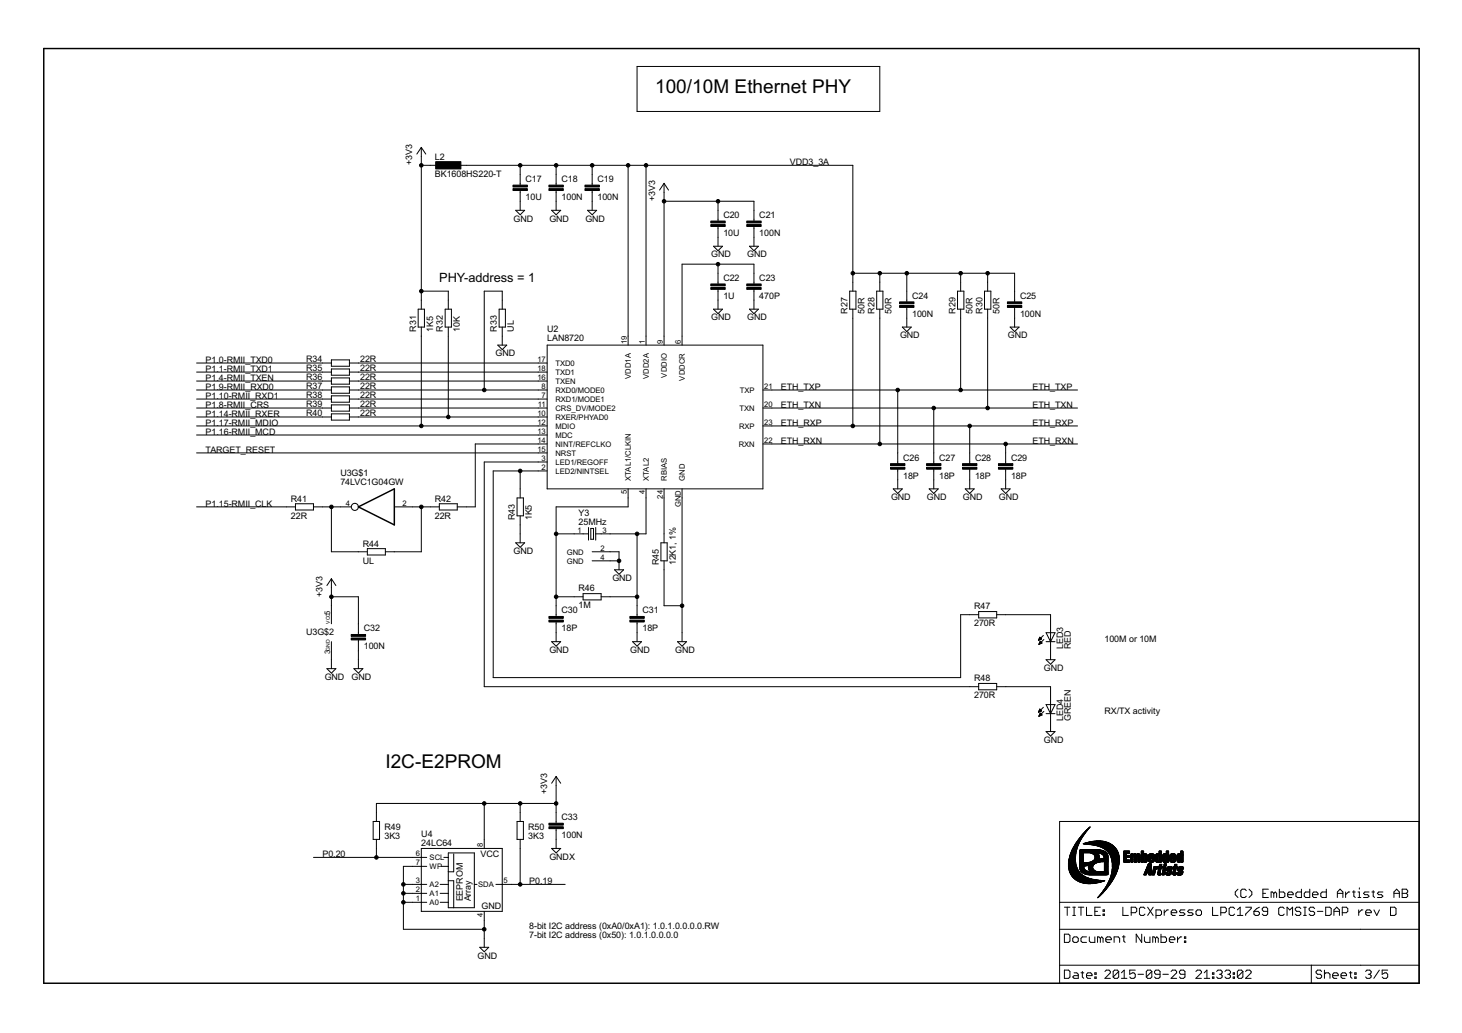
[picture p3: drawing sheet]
<svg xmlns="http://www.w3.org/2000/svg" width="297mm" height="210mm" viewBox="0 0 297 210" stroke-linecap="round" stroke-linejoin="round" font-family="sans-serif">
<defs><g id="words">
<g font-size="4.3">
<text x="133.1" y="19">100/10M Ethernet PHY</text>
<text x="78.3" y="156">I2C-E2PROM</text>
</g>
<text font-size="2.9" x="89.3" y="57.3">PHY-address = 1</text>
<g font-size="2">
<text x="83.8" y="33.6" transform="rotate(-90 83.8 33.6)">+3V3</text>
<text x="88.3" y="36">BK1608HS220-T</text>
<text x="88.3" y="32.5">L2</text>
<text x="160.5" y="33.6">VDD3_3A</text>
<text x="106.8" y="40.6">10U</text>
<text x="106.8" y="37">C17</text>
<text x="114.1" y="40.6">100N</text>
<text x="114.1" y="37">C18</text>
<text x="121.4" y="40.6">100N</text>
<text x="121.4" y="37">C19</text>
<text x="133.1" y="40.9" transform="rotate(-90 133.1 40.9)">+3V3</text>
<text x="104.3" y="45">GND</text>
<text x="111.6" y="45">GND</text>
<text x="118.9" y="45">GND</text>
<text x="147" y="47.9">10U</text>
<text x="147" y="44.3">C20</text>
<text x="154.3" y="47.9">100N</text>
<text x="154.3" y="44.3">C21</text>
<text x="144.5" y="52.3">GND</text>
<text x="151.8" y="52.3">GND</text>
<text x="147" y="57.1">C22</text>
<text x="154.3" y="57.1">C23</text>
<text x="144.5" y="65.1">GND</text>
<text x="147" y="60.7">1U</text>
<text x="151.8" y="65.1">GND</text>
<text x="154.3" y="60.7">470P</text>
<text x="172.2" y="63.7" transform="rotate(-90 172.2 63.7)">R27</text>
<text x="175.6" y="63.7" transform="rotate(-90 175.6 63.7)">50R</text>
<text x="177.7" y="63.7" transform="rotate(-90 177.7 63.7)">R28</text>
<text x="181.1" y="63.7" transform="rotate(-90 181.1 63.7)">50R</text>
<text x="185.3" y="64.4">100N</text>
<text x="185.3" y="60.7">C24</text>
<text x="194.1" y="63.7" transform="rotate(-90 194.1 63.7)">R29</text>
<text x="197.6" y="63.7" transform="rotate(-90 197.6 63.7)">50R</text>
<text x="199.6" y="63.7" transform="rotate(-90 199.6 63.7)">R30</text>
<text x="203" y="63.7" transform="rotate(-90 203 63.7)">50R</text>
<text x="207.2" y="64.4">100N</text>
<text x="207.2" y="60.7">C25</text>
<text x="84.5" y="67.4" transform="rotate(-90 84.5 67.4)">R31</text>
<text x="88" y="67.4" transform="rotate(-90 88 67.4)">1K5</text>
<text x="90" y="67.4" transform="rotate(-90 90 67.4)">R32</text>
<text x="93.5" y="67.4" transform="rotate(-90 93.5 67.4)">10K</text>
<text x="101" y="67.4" transform="rotate(-90 101 67.4)">R33</text>
<text x="104.4" y="67.4" transform="rotate(-90 104.4 67.4)">UL</text>
<text x="111.2" y="69.2">LAN8720</text>
<text x="111.2" y="67.4">U2</text>
<text x="182.9" y="68.8">GND</text>
<text x="204.8" y="68.8">GND</text>
<text x="41.8" y="77.4">P1.4-RMII_TXEN</text>
<text x="41.8" y="73.8">P1.0-RMII_TXD0</text>
<text x="41.8" y="75.6">P1.1-RMII_TXD1</text>
<text x="62.2" y="77.3">R36</text>
<text x="62.2" y="75.4">R35</text>
<text x="62.2" y="73.6">R34</text>
<text x="73.2" y="77.2">22R</text>
<text x="73.2" y="75.4">22R</text>
<text x="73.2" y="73.6">22R</text>
<text x="100.7" y="72.4">GND</text>
<text x="41.8" y="82.9">P1.8-RMII_CRS</text>
<text x="41.8" y="79.3">P1.9-RMII_RXD0</text>
<text x="41.8" y="81.1">P1.10-RMII_RXD1</text>
<text x="62.2" y="82.7">R39</text>
<text x="62.2" y="80.9">R38</text>
<text x="62.2" y="79.1">R37</text>
<text x="73.2" y="82.7">22R</text>
<text x="73.2" y="80.9">22R</text>
<text x="73.2" y="79.1">22R</text>
<text x="158.7" y="79.3">ETH_TXP</text>
<text x="158.7" y="82.9">ETH_TXN</text>
<text x="209.8" y="79.3">ETH_TXP</text>
<text x="209.8" y="82.9">ETH_TXN</text>
<text x="41.8" y="88.4">P1.16-RMII_MCD</text>
<text x="41.8" y="86.6">P1.17-RMII_MDIO</text>
<text x="41.8" y="84.7">P1.14-RMII_RXER</text>
<text x="62.2" y="84.6">R40</text>
<text x="73.2" y="84.6">22R</text>
<text x="158.7" y="86.6">ETH_RXP</text>
<text x="209.8" y="86.6">ETH_RXP</text>
<text x="41.8" y="92">TARGET_RESET</text>
<text x="158.7" y="90.2">ETH_RXN</text>
<text x="183.5" y="93.6">C26</text>
<text x="190.8" y="93.6">C27</text>
<text x="198.1" y="93.6">C28</text>
<text x="205.4" y="93.6">C29</text>
<text x="209.8" y="90.2">ETH_RXN</text>
<text x="59.1" y="101.9">R41</text>
<text x="69.2" y="98.6">74LVC1G04GW</text>
<text x="69.2" y="96.7">U3G$1</text>
<text x="88.3" y="101.9">R42</text>
<text x="181" y="101.6">GND</text>
<text x="183.5" y="97.2">18P</text>
<text x="188.3" y="101.6">GND</text>
<text x="190.8" y="97.2">18P</text>
<text x="195.6" y="101.6">GND</text>
<text x="198.1" y="97.2">18P</text>
<text x="202.9" y="101.6">GND</text>
<text x="205.4" y="97.2">18P</text>
<text x="41.8" y="103">P1.15-RMII_CLK</text>
<text x="59.1" y="105.4">22R</text>
<text x="88.3" y="105.4">22R</text>
<text x="104.6" y="105.7" transform="rotate(-90 104.6 105.7)">R43</text>
<text x="108.1" y="105.7" transform="rotate(-90 108.1 105.7)">1K5</text>
<text x="117.6" y="106.6">25MHz</text>
<text x="117.6" y="104.8">Y3</text>
<text x="73.7" y="111.1">R44</text>
<text x="104.3" y="112.6">GND</text>
<text x="73.7" y="114.5">UL</text>
<text x="124.4" y="118.1">GND</text>
<text x="133.8" y="114.9" transform="rotate(-90 133.8 114.9)">R45</text>
<text x="137.3" y="114.9" transform="rotate(-90 137.3 114.9)">12K1, 1%</text>
<text x="65.5" y="121.3" transform="rotate(-90 65.5 121.3)">+3V3</text>
<text x="114.1" y="124.6">C30</text>
<text x="117.6" y="123.6">1M</text>
<text x="117.6" y="120.2">R46</text>
<text x="130.5" y="124.6">C31</text>
<text x="197.9" y="123.8">R47</text>
<text x="62.2" y="129.1">U3G$2</text>
<text x="73.9" y="131.9">100N</text>
<text x="73.9" y="128.3">C32</text>
<text x="114.1" y="128.3">18P</text>
<text x="130.5" y="128.3">18P</text>
<text x="197.9" y="127.3">270R</text>
<text x="216" y="131.9" transform="rotate(-90 216 131.9)">LED3</text>
<text x="217.6" y="131.9" transform="rotate(-90 217.6 131.9)">RED</text>
<text x="224.4" y="130.4">100M or 10M</text>
<text x="111.6" y="132.7">GND</text>
<text x="128.1" y="132.7">GND</text>
<text x="137.2" y="132.7">GND</text>
<text x="212.1" y="136.3">GND</text>
<text x="66" y="138.2">GND</text>
<text x="71.4" y="138.2">GND</text>
<text x="197.9" y="141.9">270R</text>
<text x="197.9" y="138.4">R48</text>
<text x="216" y="146.5" transform="rotate(-90 216 146.5)">LED4</text>
<text x="217.6" y="146.5" transform="rotate(-90 217.6 146.5)">GREEN</text>
<text x="224.4" y="145">RX/TX activity</text>
<text x="212.1" y="150.9">GND</text>
<text x="111.2" y="161.4" transform="rotate(-90 111.2 161.4)">+3V3</text>
<text x="114.1" y="166.6">C33</text>
<text x="78.1" y="170.4">3K3</text>
<text x="78.1" y="168.6">R49</text>
<text x="85.6" y="171.8">24LC64</text>
<text x="85.6" y="170">U4</text>
<text x="107.3" y="170.4">3K3</text>
<text x="107.3" y="168.6">R50</text>
<text x="114.1" y="170.3">100N</text>
<text x="65.5" y="174.2">P0.20</text>
<text x="97.7" y="174.2">VCC</text>
<text x="107.5" y="179.7">P0.19</text>
<text x="111.6" y="174.7">GNDX</text>
<text x="94" y="183.2" transform="rotate(-90 94 183.2)">EEPROM</text>
<text x="95.6" y="183.2" transform="rotate(-90 95.6 183.2)">Array</text>
<text x="97.8" y="184.6">GND</text>
<text x="107.5" y="188.8">8-bit I2C address (0xA0/0xA1): 1.0.1.0.0.0.0.RW</text>
<text x="107.5" y="190.7">7-bit I2C address (0x50): 1.0.1.0.0.0.0</text>
<text x="97" y="194.8">GND</text>
</g>
<g font-size="1.7">
<text x="127.4" y="69.9" transform="rotate(-90 127.4 69.9)">19</text>
<text x="131" y="69.9" transform="rotate(-90 131 69.9)">1</text>
<text x="134.7" y="69.9" transform="rotate(-90 134.7 69.9)">9</text>
<text x="138.3" y="69.9" transform="rotate(-90 138.3 69.9)">6</text>
<text x="109.2" y="73.5">17</text>
<text x="109.2" y="75.3">18</text>
<text x="109.2" y="77.2">16</text>
<text x="112.9" y="74.3">TXD0</text>
<text x="112.9" y="76.2">TXD1</text>
<text x="112.9" y="78">TXEN</text>
<text x="128.2" y="77" transform="rotate(-90 128.2 77)">VDD1A</text>
<text x="131.8" y="77" transform="rotate(-90 131.8 77)">VDD2A</text>
<text x="135.5" y="76.7" transform="rotate(-90 135.5 76.7)">VDDIO</text>
<text x="139.1" y="77.3" transform="rotate(-90 139.1 77.3)">VDDCR</text>
<text x="109.3" y="82.7">11</text>
<text x="110" y="79">8</text>
<text x="110" y="80.8">7</text>
<text x="112.9" y="79.8">RXD0/MODE0</text>
<text x="112.9" y="81.6">RXD1/MODE1</text>
<text x="112.9" y="83.5">CRS_DV/MODE2</text>
<text x="150.3" y="83.5">TXN</text>
<text x="150.3" y="79.8">TXP</text>
<text x="155.3" y="79">21</text>
<text x="155.3" y="82.7">20</text>
<text x="109.2" y="84.5">10</text>
<text x="109.2" y="86.3">12</text>
<text x="109.2" y="88.1">13</text>
<text x="109.2" y="90">14</text>
<text x="112.9" y="85.3">RXER/PHYAD0</text>
<text x="112.9" y="87.1">MDIO</text>
<text x="112.9" y="88.9">MDC</text>
<text x="150.2" y="87.1">RXP</text>
<text x="155.3" y="86.3">23</text>
<text x="155.3" y="90">22</text>
<text x="109.2" y="91.8">15</text>
<text x="110" y="93.6">3</text>
<text x="110" y="95.4">2</text>
<text x="112.9" y="90.8">NINT/REFCLKO</text>
<text x="112.9" y="92.6">NRST</text>
<text x="112.9" y="94.4">LED1/REGOFF</text>
<text x="150.1" y="90.8">RXN</text>
<text x="112.9" y="96.2">LED2/NINTSEL</text>
<text x="127.4" y="100.5" transform="rotate(-90 127.4 100.5)">5</text>
<text x="128.2" y="97.7" transform="rotate(-90 128.2 97.7)">XTAL1/CLKIN</text>
<text x="131" y="100.5" transform="rotate(-90 131 100.5)">4</text>
<text x="131.8" y="97.7" transform="rotate(-90 131.8 97.7)">XTAL2</text>
<text x="134.7" y="101.3" transform="rotate(-90 134.7 101.3)">24</text>
<text x="135.5" y="97.7" transform="rotate(-90 135.5 97.7)">RBIAS</text>
<text x="139.1" y="97.7" transform="rotate(-90 139.1 97.7)">GND</text>
<text x="70.3" y="102.7">4</text>
<text x="81.8" y="102.7">2</text>
<text x="138.3" y="103.1" transform="rotate(-90 138.3 103.1)">GND</text>
<text x="115.2" y="112.7">GND</text>
<text x="117.4" y="108.2">1</text>
<text x="122" y="111.9">2</text>
<text x="122" y="113.7">4</text>
<text x="122.4" y="108.2">3</text>
<text x="115.2" y="114.5">GND</text>
<text x="67.1" y="125.1" transform="rotate(-90 67.1 125.1)">5</text>
<text x="67.1" y="132.9" transform="rotate(-90 67.1 132.9)">3</text>
<text x="84.5" y="174">6</text>
<text x="98.1" y="172.1" transform="rotate(-90 98.1 172.1)">8</text>
<text x="84.5" y="179.4">3</text>
<text x="84.5" y="175.8">7</text>
<text x="87.3" y="174.8">SCL</text>
<text x="87.3" y="176.6">WP</text>
<text x="102.3" y="179.4">5</text>
<text x="84.5" y="183.1">1</text>
<text x="84.5" y="181.3">2</text>
<text x="87.3" y="183.9">A0</text>
<text x="87.3" y="182.1">A1</text>
<text x="87.3" y="180.3">A2</text>
<text x="97.2" y="180.3">SDA</text>
<text x="98.1" y="186.3" transform="rotate(-90 98.1 186.3)">4</text>
</g>
<g font-size="1.2">
<text x="67" y="126.7" transform="rotate(-90 67 126.7)">VCC</text>
<text x="67" y="132.2" transform="rotate(-90 67 132.2)">GND</text>
</g>
</g></defs>
<g fill="#000" stroke="#000" stroke-width=".2">
<path d="M129.4 13.5v9.1zM129.4 13.5h49.4zM85.6 30v1.8zM85.6 30l-.9 1.3zM85.6 31.8v1.8zM85.6 33.6v25.6zM85.6 30l.9 1.3zM87.4 33.6h1.9zM85.6 33.6h1.8zM92.9 33.6h1.8zM94.7 33.6h11zM105.7 35.4v1.9z"/>
<path d="M105.7 37.3v.3zM105.7 38.7v.4zM105.7 33.6v1.8zM113 35.4v1.9zM113 37.3v.3zM113 38.7v.4zM113 33.6v1.8zM105.7 33.6h7.3zM120.3 35.4v1.9zM120.3 37.3v.3zM120.3 38.7v.4zM120.3 33.6v1.8z"/>
<path d="M113 33.6h7.3zM120.3 33.6h7.3zM129.4 22.6h49.4zM127.6 33.6h3.7zM131.3 33.6h42zM134.9 37.3v1.8zM134.9 37.3l-.9 1.3zM134.9 39.1v1.8zM134.9 37.3l.9 1.3zM178.8 13.5v9.1zM85.6 59.2v1.8zM85.6 59.2h5.5z"/>
<path d="M98.4 59.2v20zM98.4 59.2h3.6zM104.8 42.7h1.8zM105.7 39.1v1.8zM105.7 40.9v1.8zM104.8 42.7l.9 .9zM105.7 43.6l.9-.9zM112.1 42.7h1.8zM113 39.1v1.8zM113 40.9v1.8zM112.1 42.7l.9 .9zM113 43.6l.9-.9z"/>
<path d="M119.4 42.7h1.8zM120.3 39.1v1.8zM120.3 40.9v1.8zM119.4 42.7l.9 .9zM120.3 43.6l.9-.9zM134.9 40.9v27.4zM138.6 53.7h7.3zM145 50h1.8zM145.9 55.5v1.8zM145.9 57.3v.4zM145.9 58.8v.4zM145.9 42.7v1.9z"/>
<path d="M145.9 46.4v1.8zM145.9 44.6v.3zM145.9 46v.4zM145.9 48.2v1.8zM145 50l.9 .9zM145.9 40.9v1.8zM134.9 40.9h11zM145.9 53.7v1.8zM145.9 53.7h7.3zM146.8 50l-.9 .9zM152.3 50h1.8zM153.2 42.7v1.9z"/>
<path d="M153.2 46.4v1.8zM153.2 44.6v.3zM153.2 46v.4zM153.2 55.5v1.8zM153.2 57.3v.4zM153.2 58.8v.4zM153.2 48.2v1.8zM152.3 50l.9 .9zM145.9 40.9h7.3zM153.2 40.9v1.8zM153.2 53.7v1.8zM154.1 50l-.9 .9z"/>
<path d="M172.6 59.2v3.6zM173.3 57.3v1.9zM173.3 55.5v1.8zM173.3 33.6v21.9zM172.6 59.2h1.3zM178.1 59.2v3.6zM178.8 57.3v1.9zM173.3 55.5h5.5zM178.8 55.5v1.8zM178.8 55.5h5.4zM178.1 59.2h1.3zM184.2 59.2v1.8z"/>
<path d="M184.2 55.5h11zM184.2 55.5v3.7zM194.5 59.2v3.6zM195.2 57.3v1.9zM195.2 55.5v1.8zM195.2 55.5h5.5zM194.5 59.2h1.3zM200 59.2v3.6zM200.7 57.3v1.9zM200.7 55.5v1.8zM200.7 55.5h5.4zM200 59.2h1.3z"/>
<path d="M206.1 59.2v1.8zM206.1 55.5v3.7zM65.5 79.2h1.8zM65.5 77.4h1.8zM65.5 75.6h1.8zM65.5 73.8h1.8zM39.9 79.2h25.6zM39.9 77.4h25.6zM39.9 73.8h25.6zM39.9 75.6h25.6zM67.3 79.9h3.7zM67.3 78.6v1.3z"/>
<path d="M67.3 78.1h3.7zM67.3 76.8v1.3zM67.3 76.2h3.7zM67.3 75v1.2zM67.3 74.4h3.7zM67.3 73.1v1.3zM67.3 78.6h3.7zM71 78.6v1.3zM67.3 76.8h3.7zM71 76.8v1.3zM67.3 75h3.7zM71 75v1.2z"/>
<path d="M67.3 73.1h3.7zM71 73.1v1.3zM71 79.2h1.8zM71 77.4h1.8zM71 75.6h1.8zM71 73.8h1.8zM72.8 77.4h36.5zM72.8 75.6h36.5zM72.8 73.8h36.5zM85 62.8v3.7zM85.6 61v1.8zM85.6 66.5v1.8z"/>
<path d="M86.2 62.8v3.7zM85 62.8h1.2zM85 66.5h1.2zM90.4 62.8v3.7zM91.1 61v1.8zM91.1 66.5v1.8zM91.1 59.2v1.8zM91.1 68.3v16.4zM91.7 62.8v3.7zM90.4 62.8h1.3zM90.4 66.5h1.3zM72.8 79.2h25.6z"/>
<path d="M101.1 70.1h1.9zM101.4 62.8v3.7zM102 61v1.8zM102 66.5v1.8zM102 68.3v1.8zM101.1 70.1l.9 .9zM102 59.2v1.8zM102.7 62.8v3.7zM101.4 62.8h1.3zM101.4 66.5h1.3zM103 70.1l-1 .9zM109.3 73.8h1.9z"/>
<path d="M109.3 75.6h1.9zM109.3 77.4h1.9zM109.3 79.2h1.9zM98.4 79.2h10.9zM111.2 70.1h43.8zM127.6 68.3v1.8zM127.6 33.6v34.7zM131.3 68.3v1.8zM131.3 33.6v34.7zM134.9 68.3v1.8zM138.6 68.3v1.8zM138.6 53.7v14.6z"/>
<path d="M145 62.8h1.8zM145.9 59.2v1.8zM145.9 61v1.8zM145 62.8l.9 .9zM146.8 62.8l-.9 .9zM152.3 62.8h1.8zM153.2 59.2v1.8zM153.2 61v1.8zM152.3 62.8l.9 .9zM154.1 62.8l-.9 .9zM155 70.1v29.2zM155 79.2h1.8z"/>
<path d="M156.8 79.2h25.6zM173.3 62.8v1.8zM173.3 64.6v22zM173.9 59.2v3.6zM172.6 62.8h1.3zM178.8 62.8v1.8zM178.8 64.6v25.6zM179.4 59.2v3.6zM178.1 62.8h1.3zM182.4 79.2h12.8zM182.4 79.2v12.8zM183.3 66.5h1.8z"/>
<path d="M184.2 62.8v1.8zM184.2 61v.4zM184.2 62.5v.3zM184.2 64.6v1.9zM183.3 66.5l.9 .9zM185.1 66.5l-.9 .9zM195.2 62.8v1.8zM195.2 64.6v14.6zM195.8 59.2v3.6zM194.5 62.8h1.3zM200.7 62.8v1.8zM200.7 64.6v18.3z"/>
<path d="M201.3 59.2v3.6zM200 62.8h1.3zM205.2 66.5h1.9zM206.1 62.8v1.8zM206.1 61v.4zM206.1 62.5v.3zM206.1 64.6v1.9zM205.2 66.5l.9 .9zM207.1 66.5l-1 .9zM195.2 79.2h23.7zM39.9 88.4h69.4zM65.5 84.7h1.8z"/>
<path d="M65.5 82.9h1.8zM65.5 81.1h1.8zM39.9 82.9h25.6zM39.9 84.7h25.6zM39.9 81.1h25.6zM67.3 85.4h3.7zM67.3 84.1v1.3zM67.3 83.5h3.7zM67.3 82.3v1.2zM67.3 81.7h3.7zM67.3 80.4v1.3zM67.3 84.1h3.7z"/>
<path d="M71 84.1v1.3zM67.3 82.3h3.7zM71 82.3v1.2zM67.3 80.4h3.7zM71 80.4v1.3zM71 84.7h1.8zM71 82.9h1.8zM71 81.1h1.8zM72.8 84.7h18.3zM72.8 82.9h36.5zM72.8 81.1h36.5zM85.6 86.6h23.7z"/>
<path d="M85.6 68.3v18.3zM39.9 86.6h45.7zM91.1 84.7h18.2zM96.6 90.2v12.8zM98.4 93.9v45.6zM100.2 95.7v42zM105.7 99.3v1.9zM105.7 95.7v3.6zM100.2 95.7h5.5zM109.3 81.1h1.9zM109.3 82.9h1.9zM109.3 84.7h1.9z"/>
<path d="M109.3 86.6h1.9zM109.3 88.4h1.9zM109.3 90.2h1.9zM109.3 92h1.9zM109.3 93.9h1.9zM109.3 95.7h1.9zM39.9 92h69.4zM96.6 90.2h12.7zM105.7 95.7h3.6zM98.4 93.9h10.9zM111.2 70.1v29.2zM111.2 99.3h43.8z"/>
<path d="M155 86.6h1.8zM155 82.9h1.8zM155 90.2h1.8zM156.8 86.6h16.5zM156.8 82.9h32.9zM156.8 90.2h22zM173.3 86.6h23.7zM178.8 90.2h25.5zM181.5 99.3h1.8zM182.4 92v1.9zM182.4 95.7v1.8zM182.4 93.9v.3z"/>
<path d="M182.4 95.3v.4zM182.4 97.5v1.8zM183.3 99.3l-.9 1zM188.8 99.3h1.8zM189.7 92v1.9zM189.7 95.7v1.8zM189.7 93.9v.3zM189.7 95.3v.4zM189.7 97.5v1.8zM189.7 82.9h11zM189.7 82.9v9.1zM190.6 99.3l-.9 1z"/>
<path d="M196.1 99.3h1.8zM197 92v1.9zM197 95.7v1.8zM197 93.9v.3zM197 95.3v.4zM197 97.5v1.8zM197 86.6h21.9zM197 86.6v5.4zM197.9 99.3l-.9 1zM203.4 99.3h1.8zM204.3 92v1.9zM204.3 95.7v1.8z"/>
<path d="M204.3 93.9v.3zM204.3 95.3v.4zM204.3 97.5v1.8zM204.3 90.2h14.6zM204.3 90.2v1.8zM205.2 99.3l-.9 1zM200.7 82.9h18.2zM58.2 103h1.8zM39.9 103h18.3zM60 103.6h3.7zM60 102.4v1.2zM60 102.4h3.7z"/>
<path d="M63.7 102.4v1.2zM63.7 103h1.8zM65.5 103h1.8zM67.3 117.6v1.8zM67.3 117.6l-.9 1.4zM67.3 119.4v1.9zM67.3 103h1.9zM67.3 103v9.1zM67.3 117.6l.9 1.4zM69.2 103h2.2zM72.8 112.1h1.8zM67.3 112.1h5.5z"/>
<path d="M74.6 112.8h3.7zM74.6 111.5v1.3zM74.6 111.5h3.7zM78.3 111.5v1.3zM78.3 112.1h1.8zM80.1 103h3.7zM83.8 103h1.8zM80.1 112.1h5.5zM85.6 103v9.1zM87.4 103h1.9zM85.6 103h1.8zM89.3 103.6h3.6z"/>
<path d="M89.3 102.4v1.2zM89.3 102.4h3.6zM92.9 102.4v1.2zM92.9 103h1.8zM94.7 103h1.9zM104.8 110.3h1.8zM105.1 101.2v3.6zM105.7 108.5v1.8zM104.8 110.3l.9 .9zM105.7 104.8v1.9zM105.7 106.7v1.8zM106.3 101.2v3.6z"/>
<path d="M105.1 101.2h1.2zM105.1 104.8h1.2zM106.6 110.3l-.9 .9zM113 108.5v12.8zM113 103v5.5zM116.6 108.5h1.9zM113 108.5h3.6zM118.5 108.5h1.1zM119.6 107.2v2.5zM120 107.4v2.2zM120 109.6h.6zM120.6 107.4v2.2z"/>
<path d="M120 107.4h.6zM121 108.5h1.1zM121 107.2v2.5zM120.3 112.1h3.7zM120.3 114h3.7zM122.1 108.5h1.9zM124 112.1h1.8zM124 114h1.8zM124 108.5h5.4zM124.9 115.8h1.8zM125.8 114v1.8zM124.9 115.8l.9 .9z"/>
<path d="M125.8 112.1v1.9zM125.8 116.7l.9-.9zM127.6 99.3v1.9zM127.6 101.2v1.8zM113 103h14.6zM129.4 108.5v12.8zM131.3 99.3v1.9zM131.3 101.2v7.3zM129.4 108.5h1.9zM134.3 110.3v3.7zM134.9 99.3v1.9zM134.9 108.5v1.8z"/>
<path d="M134.9 114v1.8zM134.9 115.8v7.3zM134.9 101.2v7.3zM135.6 110.3v3.7zM134.3 110.3h1.3zM134.3 114h1.3zM138.6 99.3v1.9zM181.5 99.3l.9 1zM188.8 99.3l.9 1zM196.1 99.3l.9 1zM203.4 99.3l.9 1zM66.4 135.9h1.8z"/>
<path d="M67.3 123.1v3.6zM67.3 130.4v3.6zM67.3 134v1.9zM66.4 135.9l.9 .9zM67.3 121.3v1.8zM67.3 121.3h5.5zM67.3 136.8l.9-.9zM71.9 135.9h1.8zM72.8 126.7v1.9zM72.8 130.4v1.8zM72.8 128.6v.3zM72.8 130v.4z"/>
<path d="M72.8 134v1.9zM71.9 135.9l.9 .9zM72.8 132.2v1.8zM72.8 121.3v5.4zM73.7 135.9l-.9 .9zM98.4 139.5h98.6zM100.2 137.7h95zM112.1 130.4h1.8zM113 123.1v1.8zM113 126.7v1.9zM113 124.9v.4zM113 126.4v.3z"/>
<path d="M113 128.6v1.8zM112.1 130.4l.9 .9zM113 121.3v1.8zM113 131.3l.9-.9zM116.6 121.3h1.9zM113 121.3h3.6zM118.5 121.9h3.6zM118.5 120.6v1.3zM118.5 120.6h3.6zM122.1 120.6v1.3zM122.1 121.3h1.9zM124 121.3h5.4z"/>
<path d="M128.5 130.4h1.8zM129.4 123.1v1.8zM129.4 126.7v1.9zM129.4 124.9v.4zM129.4 126.4v.3zM129.4 128.6v1.8zM128.5 130.4l.9 .9zM129.4 121.3v1.8zM130.3 130.4l-.9 .9zM134.9 123.1h3.7zM137.6 130.4h1.9zM138.6 128.6v1.8z"/>
<path d="M137.6 130.4l1 .9zM138.6 123.1v5.5zM138.6 101.2v21.9zM139.5 130.4l-.9 .9zM195.2 124.9v12.8zM195.2 124.9h1.8zM197 124.9h1.8zM197 139.5h1.8zM198.8 125.6h3.7zM198.8 124.3v1.3zM198.8 124.3h3.7zM202.5 124.3v1.3z"/>
<path d="M198.8 138.9h3.7zM202.5 124.9h1.8zM202.5 139.5h1.8zM204.3 139.5h9.1zM204.3 124.9h9.1zM211.3 129.5l-.3 .6zM211 130h.2zM211.1 129.9h.3zM211.3 130.3l-.2 .6zM211.1 129.9h.5zM211.1 130.9h.1zM211.1 129.8h.5z"/>
<path d="M211.1 130.8h.3zM211.2 129.7h.3zM211.2 130.7h.4zM211.2 129.6h.2zM211.2 130.6h.5zM211.2 129.6h.1zM211.2 130.6h.4zM211.3 129.5l.3 .3zM211.3 130.5h.2zM211.3 130.4h.2zM211.3 130.3l.4 .4zM211 130.1l.6-.3z"/>
<path d="M211.1 130.9l.6-.2zM212 129.1l-1 1zM211.1 130.9l1-1zM212.5 134h1.9zM212.5 128.6l.9 1.8zM212.5 130.4h.9zM213.4 130.4v1.8zM213.4 126.7v1.9zM212.5 128.6h.9zM213.4 128.6v1.8zM213.4 132.2v1.8zM212.5 134l.9 1z"/>
<path d="M213.4 139.5v1.9zM213.4 124.9v1.8zM214.4 128.6l-1 1.8zM213.4 130.4h1zM213.4 128.6h1zM214.4 134l-1 1zM113 157.8v1.8zM113 157.8l-.9 1.4zM113 159.6v3.7zM113 157.8l.9 1.4zM198.8 140.2h3.7zM198.8 138.9v1.3z"/>
<path d="M202.5 138.9v1.3zM211.3 144.1l-.3 .6zM211 144.7h.1zM211.1 144.6h.2zM211.1 144.5h.4zM211.3 144.9l-.2 .6zM211.1 144.4h.5zM211.1 145.4h.2zM211.2 144.4h.3zM211.2 145.4h.3zM211.2 144.3h.2zM211.2 145.3h.5z"/>
<path d="M211.2 144.2h.2zM211.2 145.2h.4zM211.3 144.1l.3 .4zM211.3 145.1h.3zM211.3 145.1h.2zM211.3 144.9l.4 .4zM211 144.7l.6-.2zM211.1 145.5l.6-.2zM212 143.7l-1 1zM211.1 145.5l1-1zM212.5 148.7h1.9zM212.5 143.2l.9 1.8z"/>
<path d="M212.5 145h.9zM213.4 145v1.8zM213.4 141.4v1.8zM212.5 143.2h.9zM213.4 143.2v1.8zM213.4 146.8v1.9zM212.5 148.7l.9 .9zM214.4 143.2l-1 1.8zM213.4 145h1zM213.4 143.2h1zM214.4 148.7l-1 .9zM75.8 166.9v3.7z"/>
<path d="M76.5 165.1v1.8zM76.5 170.6v1.8zM63.7 174.2h12.8zM76.5 172.4v1.8zM76.5 163.3v1.8zM77.1 166.9v3.7zM75.8 166.9h1.3zM75.8 170.6h1.3zM82 176v3.7zM82 179.7v1.8zM83.8 174.2h1.8zM83.8 179.7h1.8z"/>
<path d="M83.8 176h1.8zM76.5 174.2h7.3zM82 176h1.8zM82 179.7h1.8zM85.6 172.4h16.4zM85.6 176v3.7zM85.6 174.2v1.8zM85.6 172.4v1.8zM85.6 179.7h1.1zM85.6 174.2h1.1zM85.6 176h1.1zM89.4 179.7h1.7z"/>
<path d="M89.6 176h1.5zM90.2 174.2h.9zM91.1 173.3h5.3zM91.1 179v.7zM91.1 177.1v1.9zM91.1 176v1.1zM91.1 174.2v1.8zM91.1 173.3v.9zM91.1 177.1h1.1zM91.1 179h1.1zM92.2 173.5v3.6zM92.2 179v5.4z"/>
<path d="M96.4 173.3v6.4zM96.4 179.7v4.7zM96.4 179.7h.5zM98.4 170.6v1.8zM98.4 163.3v7.3zM98.4 163.3h7.3zM76.5 163.3h21.9zM102 172.4v7.3zM102 179.7v5.5zM100.8 179.7h1.2zM102 179.7h1.9zM103.9 179.7h1.8z"/>
<path d="M105.1 166.9v3.7zM105.7 165.1v1.8zM105.7 170.6v1.8zM105.7 179.7h9.1zM105.7 172.4v7.3zM105.7 163.3v1.8zM105.7 163.3h7.3zM106.3 166.9v3.7zM105.1 166.9h1.2zM105.1 170.6h1.2zM112.1 172.4h1.8zM113 165.1v1.8z"/>
<path d="M113 168.7v1.9zM113 166.9v.4zM113 168.4v.3zM113 170.6v1.8zM112.1 172.4l.9 .9zM113 163.3v1.8zM113 173.3l.9-.9zM215.3 166.9h73zM288.3 166.9v16.4zM82 181.5v1.8zM82 183.3v5.5zM82 188.8h16.4z"/>
<path d="M83.8 183.3h1.8zM83.8 181.5h1.8zM82 181.5h1.8zM82 183.3h1.8zM85.6 183.3v1.9zM85.6 181.5v1.8zM85.6 179.7v1.8zM85.6 181.5h1.1zM85.6 183.3h1.1zM89.4 181.5h1.7zM89.4 183.3h1.7zM91.1 183.3v1.1z"/>
<path d="M91.1 181.5v1.8zM91.1 179.7v1.8zM91.1 184.4h1.1zM92.2 184.4h4.2zM97.5 192.5h1.8zM98.4 185.2v1.8zM98.4 190.7v1.8zM97.5 192.5l.9 .9zM98.4 188.8v1.9zM98.4 187v1.8zM99.3 192.5l-.9 .9zM85.6 185.2h16.4z"/>
<path d="M215.3 199.8h51.1zM215.3 196.1v3.7zM215.3 196.1h51.1zM215.3 188.8v7.3zM215.3 183.3v5.5zM215.3 183.3h73zM215.3 166.9v16.4zM216.3 197.1v1.7zM216.3 198.8h.8zM216.3 184.3h1.1zM216.3 189.8v1.7zM216.3 191.5h.8z"/>
<path d="M216.8 184.3v1.7zM217.1 198.8l.3-.3zM216.3 197.1h.8zM217.1 191.5l.3-.3zM216.3 189.8h.8zM217.4 197.4v1.1zM217.1 197.1l.3 .3zM217.4 190.1v1.1zM217.1 189.8l.3 .3zM218.2 198.2l-.2 .3zM218 186h.5zM218 184.3h.5z"/>
<path d="M218 190.7v.5zM218 191.2l.2 .3zM218.2 197.7h.6zM218 198.5l.2 .3zM218.2 198.2h.9zM218.2 184.3v1.7zM218.2 191.5h.6zM218.2 190.4l-.2 .3zM218.8 197.7l.3 .3zM218.8 191.5l.3-.3zM218.2 190.4h.6zM219.1 198v.8z"/>
<path d="M218.2 198.8h.9zM219.1 184.3h1.1zM219.1 190.7v.5zM218.8 190.4l.3 .3zM219.6 197.7h.6zM219.6 184.3v1.7zM219.6 190.7v.5zM219.6 191.2l.3 .3zM219.9 197.4v1.1zM219.9 198.5l.3 .3zM219.9 190.4l-.3 .3zM219.9 191.5h.8z"/>
<path d="M220.7 198v.5zM221 197.7l-.3 .3zM220.7 184.3v1.7zM220.7 186h1.2zM219.9 190.4h.8zM220.7 198.5l.3 .3zM221 197.7h.6zM221.3 190.4v.8zM221.3 191.2l.3 .3zM221 198.8h.6zM221.6 197.7l.3 .3zM221.6 191.5h.8z"/>
<path d="M221.9 198v.2zM220.7 198.2h1.2zM222.4 197.7h.3zM222.4 197.7v.3zM222.4 198.5h.3zM222.4 198.5v.3zM222.4 184.3v1.7zM222.4 186h1.2zM222.4 185.2h.6zM222.4 190.4v1.1zM222.7 197.7v.3zM222.4 198h.3z"/>
<path d="M222.7 198.5v.3zM222.4 198.8h.3zM223 190.4v1.1zM223 190.4h.3zM223.3 190.4l.3 .3zM222.4 184.3h1.2zM223.6 190.7v.8zM223.8 190.4l-.2 .3zM223.8 190.4l.3 .3zM224.1 184.9h.3zM224.1 184.9v.3zM224.1 185.7h.3z"/>
<path d="M224.1 185.7v.3zM224.1 190.7v.8zM224.4 184.9v.3zM224.1 185.2h.3zM224.4 185.7v.3zM224.1 186h.3zM225.6 197.7l-1.1 1.1zM224.7 190.7v.5zM224.7 190.7l.3-.3zM224.8 197.1l-.3 .3zM224.7 191.2l.3 .3zM225 190.4h.5z"/>
<path d="M224.8 197.1h.5zM225 191.5h.5zM225.5 190.4l.3 .3zM224.5 198.8h1.1zM225.6 197.4v.3zM225.3 197.1l.3 .3zM225.8 190.7v.2zM224.7 190.9h1.1zM226.2 197.4v1.1zM226.2 197.4l.2-.3zM226.2 198.5l1.1-1.1zM226.4 190.4v1.1z"/>
<path d="M226.4 190.4h.8zM226.4 197.1h.6zM226.2 198.5l.2 .3zM227 197.1l.3 .3zM226.4 198.8h.6zM227.2 190.4l.3 .3zM227.3 197.4v1.1zM227.3 198.5l-.3 .3zM227.5 190.7v.8zM227.8 197.7l.6-.6zM227.8 198.8h1.2zM228 190.4h.6z"/>
<path d="M228.1 184.3v1.7zM228.1 186h1.2zM228.3 190.1v1.1zM228.3 191.2l.3 .3zM228.4 197.1v1.7zM229.5 197.1v.9zM229.5 198l.6-.3zM229.5 198.5l.3 .3zM229.8 184.3v1.7zM229.8 184.3h.9zM230.1 197.7h.3zM230.4 197.7l.3 .3z"/>
<path d="M229.8 198.8h.6zM229.5 197.1h1.2zM230.7 198v.5zM230.7 198.5l-.3 .3zM230.7 184.3l.2 .3zM229.8 185.5h.9zM230.8 189.8v1.7zM230.8 189.8l1.2 1.7zM230.9 184.6v.6zM230.7 185.5l.2-.3zM231.2 198h1.1zM231.5 184.6v1.1z"/>
<path d="M231.5 185.7l.3 .3zM231.8 184.3l-.3 .3zM231.8 186h.5zM232 189.8v1.7zM231.8 184.3h.5zM232.3 186l.3-.3zM232.5 190.4v.8zM232.5 191.2l.3 .3zM232.3 184.3l.3 .3zM232.8 191.5h.8zM232.9 197.4v1.1zM232.9 197.4l.3-.3z"/>
<path d="M232.9 198.5l1.1-1.1zM233.2 197.1h.5zM232.9 198.5l.3 .3zM233.2 184.3l1.1 1.7zM233.6 190.4v1.1zM233.7 197.1l.3 .3zM233.2 198.8h.5zM234 197.4v1.1zM234 198.5l-.3 .3zM234.2 190.4v1.1zM234.2 190.4h.3zM234.3 184.3l-1.1 1.7z"/>
<path d="M234.5 190.4l.3 .3zM234.6 198.5l.2 .3zM234.6 197.4v.3zM234.6 197.7l.2 .3zM234.8 190.7v.8zM235 190.4l-.2 .3zM234.8 198.8h.6zM234.8 197.1l-.2 .3zM234.8 198h.9zM234.9 184.9v1.7zM234.9 184.9h.8zM235 190.4l.3 .3z"/>
<path d="M235.3 190.7v.8zM235.7 198.5l-.3 .3zM234.8 197.1h.6zM235.7 197.4v1.1zM235.4 197.1l.3 .3zM235.7 184.9l.3 .3zM234.9 186h.8zM235.9 189.8v1.7zM235.9 191.5h.8zM236 185.2v.5zM236 185.7l-.3 .3zM236.3 198h1.1z"/>
<path d="M236.5 184.9v1.1zM236.5 185.5l.6-.6zM236.7 191.5l.3-.3zM235.9 190.4h.8zM237 190.7v.5zM236.7 190.4l.3 .3zM237.1 184.9h.3zM237.6 190.7v.5zM237.8 190.4l-.2 .3zM237.6 191.2l.2 .3zM237.8 190.4h.6zM237.9 198.8l1.2-1.1z"/>
<path d="M238 185.2v.5zM238.2 184.9l-.2 .3zM238.2 197.1l-.3 .3zM238 185.7l.2 .3zM238.2 184.9h.6zM237.8 191.5h.6zM238.4 190.4l.3 .3zM238.7 190.7v.2zM237.6 190.9h1.1zM238.2 197.1h.6zM238.2 186h.6zM238.8 184.9l.3 .3z"/>
<path d="M237.9 198.8h1.2zM239.1 197.4v.3zM238.8 197.1l.3 .3zM239.1 185.2v.3zM238 185.5h1.1zM239.2 190.4v1.1zM239.8 190.4l-.6 .5zM239.6 198.5l.3 .3zM239.6 197.4v.3zM239.6 197.7l.3 .3zM239.6 186h.9zM239.9 184.9l-.3 .3z"/>
<path d="M239.8 190.4h.3zM239.9 198.8h.6zM239.9 197.1l-.3 .3zM239.9 198h.8zM239.6 185.2l.3 .3zM239.9 184.9h.8zM240.5 198.8l.2-.3zM239.9 197.1h.6zM240.5 186l.2-.3zM239.9 185.5h.6zM240.6 190.4h.3zM240.6 190.4v.3z"/>
<path d="M240.6 191.2h.3zM240.6 191.2v.3zM240.7 197.4v1.1zM240.5 197.1l.2 .3zM240.5 185.5l.2 .2zM240.9 190.4v.3zM240.6 190.7h.3zM240.9 191.2v.3zM240.6 191.5h.3zM241.3 186h.8zM241.3 185.2l.3-.3zM241.3 185.2l.3 .3z"/>
<path d="M241.6 184.9h.8zM242.1 186l.3-.3zM241.6 185.5h.5zM242.1 185.5l.3 .2zM243 198.8l1.1-1.1zM243 185.2v.5zM243 185.7l.3 .3zM243 197.4l.3-.3zM243.3 186h.5zM243.3 184.9l-.3 .3zM243.3 197.1h.5zM243.8 186l.3-.3z"/>
<path d="M243.3 184.9h.5zM243 198.8h1.1zM244.1 197.4v.3zM243.8 197.1l.3 .3zM244.1 185.2v.5zM243.8 184.9l.3 .3zM245.2 197.1l-.5 .6zM244.7 198.8h1.1zM245.2 197.1v1.7zM246.3 197.7h.3zM246.3 197.7v.3zM246.3 198.5h.3z"/>
<path d="M246.3 198.5v.3zM246.4 184.3v1.7zM246.4 186h1.1zM246.6 197.7v.3zM246.3 198h.3zM246.6 198.5v.3zM246.3 198.8h.3zM247.2 197.4l.3-.3zM247.5 197.1h.5zM247.2 198.5l.3 .3zM248 197.1l.3 .3zM247.8 198h.2z"/>
<path d="M248 198l.3 .2zM247.5 198.8h.5zM248 184.3v1.7zM248 184.3h.9zM248.3 197.4v.3zM248.3 197.7l-.3 .3zM248.3 198.2v.3zM248.3 198.5l-.3 .3zM248.9 197.4l.3-.3zM248.9 184.3l.3 .3zM248 185.5h.9zM249.2 197.1h.5z"/>
<path d="M248.9 198.5l.3 .3zM249.2 184.6v.6zM249.2 185.2l-.3 .3zM249.7 197.1l.3 .3zM249.4 198h.3zM249.7 198l.3 .2zM249.2 198.8h.5zM249.7 184.6v1.1zM249.7 185.7l.3 .3zM250 197.4v.3zM250 197.7l-.3 .3zM250 198.2v.3z"/>
<path d="M249.7 198.8l.3-.3zM250 184.3l-.3 .3zM250 186h.5zM250.5 197.7h.3zM250.5 197.7v.3zM250.5 198.5h.3zM250.5 198.5v.3zM250 184.3h.5zM250.5 186l.3-.3zM250.8 197.7v.3zM250.5 198h.3zM250.8 198.5v.3z"/>
<path d="M250.5 198.8h.3zM250.5 184.3l.3 .3zM251 181.3v.5zM251.5 180.7l-.5 .6zM251.4 197.4v1.1zM251.4 197.4l.3-.3zM251.4 198.5l1.1-1.1zM251.4 184.9l.6-.6zM251.4 186h1.1zM251 181.8l.5 .6zM251.7 197.1h.5zM251.4 198.5l.3 .3z"/>
<path d="M252 184.3v1.7zM252.1 181v1.1zM252.1 182.1l.3 .3zM252.2 197.1l.3 .3zM251.7 198.8h.5zM252.4 180.7l-.3 .3zM252.4 182.4h.5zM252.5 197.4v1.1zM252.2 198.8l.3-.3zM252.4 180.7h.5zM252.9 182.4l.3-.3zM253.1 198.8l1.1-1.1z"/>
<path d="M253.1 184.3h1.1zM253.1 185.7v.3zM252.9 180.7l.3 .3zM253.3 197.1l-.2 .3zM253.8 182.4l.5-.6zM253.3 197.1h.6zM253.1 198.8h1.1zM254.2 197.4v.3zM253.9 197.1l.3 .3zM254.2 184.3v.3zM254.2 184.6l-1.1 1.1zM254.3 181.3v.5z"/>
<path d="M253.8 180.7l.5 .6zM254.8 185.2v.5zM254.8 185.7l.2 .3zM255 186h.6zM255.3 184.6l-.5 .6zM255.6 186l.3-.3zM254.8 185.2h.8zM255.3 184.6l.6-.3zM255.9 185.5v.2zM255.6 185.2l.3 .3zM256.5 185.7l.2 .3zM256.5 184.6v.3z"/>
<path d="M256.5 184.9l.2 .3zM256.6 180.7v1.7zM256.6 182.4h1.1zM256.6 181.5h.5zM256.7 186h.6zM256.7 184.3l-.2 .3zM256.7 185.2h.9zM257.3 186l.3-.3zM256.7 184.3h.6zM257.6 184.6v1.1zM257.3 184.3l.3 .3zM256.6 180.7h1.1z"/>
<path d="M258.3 181.3v1.1zM258.3 181.3h.2zM258.5 181.3l.3 .2zM258.8 181.5v.9zM258.8 181.5l.3-.2zM259.1 181.3l.3 .2zM259.4 181.5v.9zM259.8 184.6v1.1zM259.8 185.7l.3 .3zM259.9 180.7v1.7zM259.9 182.4h.9zM259.8 184.6l.3-.3z"/>
<path d="M260.1 186h.5zM260.1 184.3h.5zM260.6 186l.3-.3zM260.8 182.4l.2-.3zM259.9 181.3h.9zM260.6 184.3l.3 .3zM261 181.5v.6zM260.8 181.3l.2 .2zM261.5 184.3v1.7zM261.5 184.3l.5 .6zM261.6 181.5v.6zM261.6 181.5l.3-.2z"/>
<path d="M261.6 182.1l.3 .3zM261.9 181.3h.6zM262 184.9l.6-.6zM261.9 182.4h.6zM262.5 181.3l.2 .2zM262.6 184.3v1.7zM262.7 181.5v.3zM261.6 181.8h1.1zM263.2 184.6v.3zM263.2 184.9l.3 .3zM263.3 181.5v.6zM263.3 181.5l.3-.2z"/>
<path d="M263.2 184.6l.3-.3zM263.5 185.2h.5zM263.2 185.7l.3 .3zM263.3 182.1l.3 .3zM263.6 181.3h.8zM263.5 184.3h.5zM264 185.2l.3 .3zM263.5 186h.5zM264 184.3l.3 .3zM264.3 185.5v.2zM264.3 185.7l-.3 .3zM264.4 180.7v1.7z"/>
<path d="M263.6 182.4h.8zM264.9 186h.5zM264.9 184.3h.5zM265 181.5v.6zM265 181.5l.3-.2zM265.1 184.3v1.7zM265 182.1l.3 .3zM265.3 181.3h.8zM266 184.6v.3zM266 184.9l.3 .3zM266.1 180.7v1.7zM265.3 182.4h.8z"/>
<path d="M266.3 184.3l-.3 .3zM266.3 185.2h.5zM266 185.7l.3 .3zM266.4 196.1v3.7zM266.4 196.1h10.1zM266.4 199.8h21.9zM266.7 181.5v.6zM266.7 181.5l.2-.2zM266.3 184.3h.5zM266.8 185.2l.3 .3zM266.3 186h.5zM266.7 182.1l.2 .3z"/>
<path d="M266.9 181.3h.6zM266.8 184.3l.3 .3zM267.1 185.5v.2zM266.8 186l.3-.3zM267.4 197.4v.3zM267.4 197.7l.3 .3zM266.9 182.4h.6zM267.5 181.3l.3 .2zM267.7 185.2h1.1zM267.4 197.4l.3-.3zM267.7 198h.5zM267.4 198.5l.3 .3z"/>
<path d="M267.8 181.5v.3zM266.7 181.8h1.1zM267.7 197.1h.5zM268.2 198l.3 .2zM267.7 198.8h.5zM268.4 181.5v.6zM268.4 181.5l.2-.2zM268.2 197.1l.3 .3zM268.5 198.2v.3zM268.5 198.5l-.3 .3zM268.4 182.1l.2 .3zM268.6 181.3h.9z"/>
<path d="M269.1 197.1v1.7zM269.4 197.7l-.3 .3zM269.3 184.3v1.7zM269.3 186h.9zM269.4 197.7h.5zM269.5 180.7v1.7zM268.6 182.4h.9zM269.9 197.7l.3 .3zM270.2 186l.3-.3zM269.3 184.3h.9zM270.2 198v.8zM270.5 184.6v1.1z"/>
<path d="M270.2 184.3l.3 .3zM270.8 198v.5zM271 197.7l-.2 .3zM271 184.9v1.1zM271 184.9l.6-.6zM271 185.2h1.1zM270.8 198.5l.2 .3zM271 197.7h.6zM271.6 184.3l.5 .6zM271 198.8h.6zM271.6 197.7l.3 .3zM271.7 181.3v1.1z"/>
<path d="M272.3 180.7l-.6 .6zM271.7 181.5h1.1zM271.9 198v.2zM270.8 198.2h1.1zM272.1 184.9v1.1zM272.3 180.7l.5 .6zM272.5 198v.5zM272.7 197.7l-.2 .3zM272.7 184.3v1.7zM272.7 184.3h.8zM272.5 198.5l.2 .3zM272.7 197.7h.6z"/>
<path d="M272.8 181.3v1.1zM272.7 198.8h.6zM273.3 197.7l.3 .3zM273.4 181.3v1.1zM273.4 181.8l.6-.5zM273.5 184.3l.3 .3zM272.7 185.5h.8zM273.6 198v.2zM272.5 198.2h1.1zM273.8 184.6v.6zM273.5 185.5l.3-.3zM274 181.3h.2z"/>
<path d="M274.1 197.7h.6zM274.4 197.4v1.1zM274.4 198.5l.3 .3zM274.8 181.3h.6zM275.1 181v1.1zM275.1 182.1l.3 .3zM275.3 197.7h.2zM275.3 197.7v.3zM275.3 198.5h.2zM275.3 198.5v.3zM275.5 197.7v.3zM275.3 198h.2z"/>
<path d="M275.5 198.5v.3zM275.3 198.8h.2zM275.9 181.3h.3zM275.9 182.4h.6zM276.1 184.9v1.1zM276.1 185.5l.5-.6zM276.2 181.3v1.1zM276.2 180.4v.3zM215.3 188.8h61.2zM276.5 196.1h11.8zM276.6 184.9h.3zM277 182.4h.9z"/>
<path d="M277 181.5l.3-.2zM277 181.5l.3 .3zM277.3 181.3h.9zM277.5 197.4l.2-.3zM277.5 185.2v.5zM277.7 184.9l-.2 .3zM277.7 197.1h.6zM277.5 198.5l.2 .3zM277.5 185.7l.2 .3zM277.7 184.9h.6zM277.9 182.4l.3-.3zM277.3 181.8h.6z"/>
<path d="M277.9 181.8l.3 .3zM278.3 197.1l.3 .3zM278 198h.3zM278.3 198l.3 .2zM277.7 198.8h.6zM277.7 186h.6zM278.3 184.9l.3 .3zM278.6 197.4v.3zM278.6 197.7l-.3 .3zM278.6 198.2v.3zM278.6 198.5l-.3 .3zM278.6 185.2v.3z"/>
<path d="M277.5 185.5h1.1zM278.7 181.3h.6zM279 181v1.1zM279 182.1l.3 .3zM280.2 197.1l-1.1 1.7zM279.1 184.9l.6 1.1zM280.3 184.9l-.6 1.1zM279.8 182.4h.9zM279.8 181.5l.3-.2zM279.8 181.5l.3 .3zM280.1 181.3h.9zM280.7 182.4l.3-.3z"/>
<path d="M280.1 181.8h.6zM280.8 197.1v.9zM280.8 198l.6-.3zM280.7 181.8l.3 .3zM280.8 198.5l.3 .3zM281.4 197.7h.3zM281.7 197.7l.2 .3zM281.1 198.8h.6zM280.8 197.1h1.1zM281.9 198v.5zM281.9 198.5l-.2 .3zM282.5 184.3v1.7z"/>
<path d="M282.5 186h.9zM283.2 181.3v1.1zM283.8 180.7l-.6 .6zM283.2 181.5h1.1zM283.4 186l.2-.3zM282.5 184.3h.9zM283.6 184.6v1.1zM283.4 184.3l.2 .3zM283.8 180.7l.5 .6zM284.3 181.3v1.1zM284.9 180.7v1.7zM284.9 180.7h.8z"/>
<path d="M284.9 181.5h.8zM285.7 180.7l.3 .3zM285.7 181.5l.3 .3zM284.9 182.4h.8zM286 181v.3zM286 181.3l-.3 .2zM286 181.8v.3zM286 182.1l-.3 .3zM276.5 188.8h11.8zM288.3 188.8v7.3zM288.3 196.1v3.7zM288.3 183.3v5.5z"/>
<circle cx="85.6" cy="33.6" r=".36"/>
<circle cx="105.7" cy="33.6" r=".36"/>
<circle cx="113" cy="33.6" r=".36"/>
<circle cx="120.3" cy="33.6" r=".36"/>
<circle cx="127.6" cy="33.6" r=".36"/>
<circle cx="131.3" cy="33.6" r=".36"/>
<circle cx="85.6" cy="59.2" r=".36"/>
<circle cx="134.9" cy="40.9" r=".36"/>
<circle cx="145.9" cy="40.9" r=".36"/>
<circle cx="145.9" cy="53.7" r=".36"/>
<circle cx="173.3" cy="55.5" r=".36"/>
<circle cx="178.8" cy="55.5" r=".36"/>
<circle cx="184.2" cy="55.5" r=".36"/>
<circle cx="195.2" cy="55.5" r=".36"/>
<circle cx="200.7" cy="55.5" r=".36"/>
<circle cx="98.4" cy="79.2" r=".36"/>
<circle cx="182.4" cy="79.2" r=".36"/>
<circle cx="195.2" cy="79.2" r=".36"/>
<circle cx="85.6" cy="86.6" r=".36"/>
<circle cx="91.1" cy="84.7" r=".36"/>
<circle cx="105.7" cy="95.7" r=".36"/>
<circle cx="173.3" cy="86.6" r=".36"/>
<circle cx="178.8" cy="90.2" r=".36"/>
<circle cx="189.7" cy="82.9" r=".36"/>
<circle cx="197" cy="86.6" r=".36"/>
<circle cx="200.7" cy="82.9" r=".36"/>
<circle cx="204.3" cy="90.2" r=".36"/>
<circle cx="67.3" cy="103" r=".36"/>
<circle cx="85.6" cy="103" r=".36"/>
<circle cx="113" cy="108.5" r=".36"/>
<circle cx="125.8" cy="114" r=".36"/>
<circle cx="129.4" cy="108.5" r=".36"/>
<circle cx="67.3" cy="121.3" r=".36"/>
<circle cx="113" cy="121.3" r=".36"/>
<circle cx="129.4" cy="121.3" r=".36"/>
<circle cx="138.6" cy="123.1" r=".36"/>
<circle cx="76.5" cy="174.2" r=".36"/>
<circle cx="82" cy="179.7" r=".36"/>
<circle cx="98.4" cy="163.3" r=".36"/>
<circle cx="105.7" cy="163.3" r=".36"/>
<circle cx="105.7" cy="179.7" r=".36"/>
<circle cx="113" cy="163.3" r=".36"/>
<circle cx="82" cy="183.3" r=".36"/>
<circle cx="82" cy="181.5" r=".36"/>
<circle cx="98.4" cy="188.8" r=".36"/>
</g>
<g fill="#000" stroke="#000" stroke-width=".2">
<path d="M88.5 32.9h5.1v1.4h-5.1zM104.2 38.3h2.9v.4h-2.9zM104.2 37.6h2.9v.4h-2.9zM111.5 38.3h2.9v.4h-2.9zM111.5 37.6h2.9v.4h-2.9zM118.9 38.3h2.9v.4h-2.9zM118.9 37.6h2.9v.4h-2.9zM144.4 58.4h2.9v.4h-2.9zM144.4 57.7h2.9v.4h-2.9zM144.4 45.6h2.9v.4h-2.9zM144.4 44.9h2.9v.4h-2.9zM151.7 45.6h2.9v.4h-2.9z"/>
<path d="M151.7 44.9h2.9v.4h-2.9zM151.7 58.4h2.9v.4h-2.9zM151.7 57.7h2.9v.4h-2.9zM182.8 62.1h2.9v.4h-2.9zM182.8 61.3h2.9v.4h-2.9zM204.7 62.1h2.9v.4h-2.9zM204.7 61.3h2.9v.4h-2.9zM180.9 95h3v.3h-3zM180.9 94.2h3v.4h-3zM188.3 95h2.9v.3h-2.9zM188.3 94.2h2.9v.4h-2.9zM195.6 95h2.9v.3h-2.9z"/>
<path d="M195.6 94.2h2.9v.4h-2.9zM202.9 95h2.9v.3h-2.9zM202.9 94.2h2.9v.4h-2.9zM71.4 129.6h2.9v.4h-2.9zM71.4 128.9h2.9v.4h-2.9zM111.5 126h2.9v.4h-2.9zM111.5 125.3h2.9v.3h-2.9zM128 126h2.9v.4h-2.9zM128 125.3h2.9v.3h-2.9zM111.5 168h2.9v.4h-2.9zM111.5 167.3h2.9v.4h-2.9zM217.1 176.1h1.6z"/>
<path d="M217.1 176l1.6 .1zM217.1 176h1.6zM217.1 175.9l1.6 .1zM217.1 175.9h1.6zM217.1 175.8l1.6 .1zM217.1 175.8h1.5zM217.1 175.7l1.5 .1zM217.1 175.7h1.5zM217.1 175.6l1.5 .1zM217.1 175.6h1.5zM217.1 175.5l1.5 .1zM217.1 175.5h1.5z"/>
<path d="M217.1 175.4l1.5 .1zM217.1 176.4h1.7zM217.1 176.3l1.7 .1zM217.1 176.3h1.7zM217.1 175.4h1.4zM217.1 175.3l1.4 .1zM217.1 175.3h1.4zM217.1 175.2l1.4 .1zM217.1 175.2h1.4zM217.1 176.2l1.7 .1zM217.1 176.2h1.7zM217.1 176.1l1.6 .1z"/>
<path d="M217.1 175.1l1.4 .1zM217.1 175.1h1.4zM217.1 175l1.4 .1zM217.1 175h1.4zM217.1 176.5l1.8 .1zM217.1 176.5h1.8zM217.1 176.4l1.7 .1zM217.1 174.9l1.4 .1zM217.1 174.9h1.4zM217.1 174.8l1.4 .1zM217.1 174.8h1.4zM217.2 176.6h1.7z"/>
<path d="M217.2 176.5l1.7 .1zM217.2 176.8h1.8zM217.2 174.7l1.3 .1zM217.2 174.7h1.3zM217.2 174.6l1.3 .1zM217.2 174.6h1.3zM217.2 176.7l1.8 .1zM217.2 176.7h1.8zM217.2 176.7h1.7zM217.2 176.6l1.7 .1zM217.2 176.9h1.9zM217.2 176.8l1.9 .1z"/>
<path d="M217.2 174.5l1.3 .1zM217.2 174.5h1.3zM217.2 174.4l1.3 .1zM217.2 174.4h1.3zM217.3 177l1.9 .1zM217.3 177h1.8zM217.3 176.9l1.8 .1zM217.3 174.3l1.2 .1zM217.3 174.3h1.2zM217.3 174.2l1.2 .1zM217.3 177.1h1.9zM217.3 174.2h1.2z"/>
<path d="M217.3 174.1l1.2 .1zM217.3 174.1h1.2zM217.3 177.2h2zM217.3 177.1l1.9 .1zM217.3 174l1.2 .1zM217.3 174h1.2zM217.3 173.9l1.2 .1zM217.4 177.3h2zM217.4 177.2l2 .1zM217.4 173.9h1.1zM217.4 173.8l1.1 .1zM217.4 177.3l2 .1z"/>
<path d="M217.4 173.8h1.1zM217.4 173.7l1.1 .1zM217.4 177.4h2.1zM217.4 173.7h1.1zM217.4 173.6l1.1 .1zM217.5 177.5h2zM217.5 177.4l2 .1zM217.5 177.5l2.1 .1zM217.5 177.5h2.1zM217.5 173.6h1zM217.5 173.5l1 .1zM217.5 173.5h1z"/>
<path d="M217.5 177.6l2.2 .1zM217.5 177.6h2.1zM217.5 173.5h1.1zM217.5 173.4l1.1 .1zM217.5 173.4h1.1zM217.6 177.6l2.1 .1zM217.6 173.4h1zM217.6 173.3l1 .1zM217.6 173.3h1zM217.6 177.7l2.2 .1zM217.6 177.7h2.2zM217.6 173.2h1z"/>
<path d="M217.6 173.2l1 .1zM217.6 177.8h2.3zM217.6 177.7l2.3 .1zM217.6 173.1l1 .1zM217.6 173.1h1zM217.7 177.8l2.3 .1zM217.7 173.1h.9zM217.7 173l1 .1zM217.7 177.9h2.4zM217.7 177.9h2.3zM217.7 173h1zM217.7 177.9l2.4 .1z"/>
<path d="M217.7 172.9l1 .1zM217.8 172.9h.9zM217.8 172.8l.9 .1zM217.8 172.8h.9zM217.8 178l2.5 .1zM217.8 178h2.4zM217.8 172.7l.9 .1zM217.8 172.7h.9zM217.8 178.1h2.6zM217.8 172.6l.9 .1zM217.9 178.1l2.5 .1zM217.9 172.6h.9z"/>
<path d="M217.9 178.1l2.6 .1zM217.9 172.5l.9 .1zM217.9 172.5h.9zM218 178.2l2.7 .1zM218 172.4l.8 .1zM218 172.4h.8zM218 178.2h2.6zM218 178.3h2.7zM218 172.3l.8 .1zM218 178.3h2.8zM218 172.3h.8zM218.1 178.3l2.8 .1z"/>
<path d="M218.1 172.2l.8 .1zM218.1 172.2h.8zM218.1 178.4h2.9zM218.1 172.1l.8 .1zM218.1 178.4h3zM218.1 172.1h.8zM218.2 178.4l3 .1zM218.2 172l.7 .1zM218.2 172h.7zM218.2 178.5h3.2zM218.2 171.9l.7 .1zM218.2 178.5l3.3 .1z"/>
<path d="M218.3 171.9h.7zM218.3 171.8l.7 .1zM218.3 178.5l3.3 .1zM218.3 171.8h.7zM218.3 171.7l.7 .1zM218.4 178.6h3.4zM218.4 171.7l.7 .1zM218.4 171.7h.7zM218.4 178.6l3.5 .1zM218.4 171.6l.7 .1zM218.4 171.6h.7zM218.4 178.7h3.7z"/>
<path d="M218.5 171.5l.6 .1zM218.5 171.5h.6zM218.5 178.7h3.8zM218.5 171.5h.7zM218.5 178.7l4 .1zM218.5 171.4l.7 .1zM218.5 171.4h.7zM218.6 178.8h4.1zM218.6 171.3l.6 .1zM218.6 171.3h.6zM218.7 178.8h4.3zM218.7 171.2l.5 .1z"/>
<path d="M218.7 178.8l4.6 .1zM218.7 171.2l.6 .1zM218.7 171.2h.6zM218.7 171.1l.6 .1zM218.8 178.9h4.8zM218.8 171.1h.5zM218.8 171.1h.6zM218.8 171l.6 .1zM218.8 178.9l5.3 .1zM218.8 171h.6zM218.8 170.9l.6 .1zM218.9 178.9l5.6 .1z"/>
<path d="M218.9 170.9l.5 .1zM218.9 170.9h.5zM218.9 170.8l.6 .1zM218.9 179h5.5zM219 170.8h.5zM219 179l5.3 .1zM219 170.7l.5 .1zM219 170.7h.5zM219.1 170.7h.5zM219.1 179.1h5.1zM219.1 170.6l.5 .1zM219.1 170.6h.5z"/>
<path d="M219.1 170.5l.5 .1zM219.2 179.1h4.9zM219.2 170.5l.4 .1zM219.2 170.5h.5zM219.2 170.4l.5 .1zM219.2 179.1l4.7 .1zM219.3 170.4h.4zM219.3 179.2h4.5zM219.3 170.3l.5 .1zM219.3 170.3h.5zM219.4 170.3h.4zM219.4 176.5l.9 .1z"/>
<path d="M219.4 176.5h.9zM219.4 176.4l.9 .1zM219.4 175.8l2.7 .1zM219.4 175.8h2.7zM219.4 175.7l2.8 .1zM219.4 175.4h3.3zM219.4 173.1h5.2zM219.4 172.8h4.6zM219.4 172.7l4.4 .1zM219.4 176.4h.8zM219.4 176.3l.8 .1zM219.4 176.3h.8z"/>
<path d="M219.4 176.2l.8 .1zM219.4 176.2h.8zM219.4 176.1l.8 .1zM219.4 176.1h.8zM219.4 176l.8 .1zM219.4 176h.8zM219.4 176h1zM219.4 175.9l1.3 .1zM219.4 175.9h1.5zM219.4 175.9h1.7zM219.4 175.7h2.8zM219.4 175.6l2.9 .1z"/>
<path d="M219.4 175.6h2.9zM219.4 175.6h3zM219.4 175.5l3 .1zM219.4 175.5h3zM219.4 175.5h3.1zM219.4 175.4l3.2 .1zM219.4 175.3l3.3 .1zM219.4 175.3h.8zM219.4 175.3h.7zM219.4 175.2l.7 .1zM219.4 175.2h.7zM219.4 175.1l.7 .1z"/>
<path d="M219.4 175.1h.7zM219.4 175l.7 .1zM219.4 175h.7zM219.4 174.9l.7 .1zM219.4 174.9h.7zM219.4 174.8l.7 .1zM219.4 174.8h.7zM219.4 174.7l.7 .1zM219.4 174.7h.7zM219.4 174.6l.7 .1zM219.4 174.6h.7zM219.4 174.5l.7 .1z"/>
<path d="M219.4 174.5h.7zM219.4 174.4l.7 .1zM219.4 174.4h.7zM219.4 174.3l.7 .1zM219.4 174.3h.7zM219.4 174.2l.7 .1zM219.4 174.2h.7zM219.4 174.1l.7 .1zM219.4 174.1h.7zM219.4 174l.7 .1zM219.4 174h.7zM219.4 173.9l.7 .1z"/>
<path d="M219.4 173.9h.7zM219.4 173.8l.7 .1zM219.4 173.8h.7zM219.4 173.7l.7 .1zM219.4 173.7h.7zM219.4 173.6l.7 .1zM219.4 173.6h.7zM219.4 173.5l.7 .1zM219.4 173.5h.7zM219.4 173.4l.7 .1zM219.4 173.4h.7zM219.4 173.3l.7 .1z"/>
<path d="M219.4 173.3h.7zM219.4 173.2l.8 .1zM219.4 173.2h5.4zM219.4 173.2h5.3zM219.4 173.1l5.3 .1zM219.4 173l5.1 .1zM219.4 173h5.1zM219.4 173h5zM219.4 172.9l4.9 .1zM219.4 172.9h4.9zM219.4 172.8l4.7 .1zM219.4 172.8h4.5z"/>
<path d="M219.4 172.7h4.2zM219.4 170.2l.4 .1zM219.4 176.6l.9 .1zM219.4 176.6h.9zM219.4 179.2h4.3zM219.4 176.7h1zM219.4 170.2h.4zM219.5 176.8h1zM219.5 176.7l1 .1zM219.5 170.1l.4 .1zM219.5 176.8l1.1 .1zM219.5 170.1h.4z"/>
<path d="M219.5 176.9l1.2 .1zM219.5 172.7h3.9zM219.5 179.2l4 .1zM219.5 176.9h1.1zM219.5 170l.4 .1zM219.6 177h1.3zM219.6 176.9l1.2 .1zM219.6 170l.4 .1zM219.6 179.3h3.8zM219.6 177l1.4 .1zM219.6 170h.4zM219.6 177.1h1.8z"/>
<path d="M219.6 169.9l.4 .1zM219.6 177.1h1.5zM219.6 169.9h.4zM219.7 169.9h.3zM219.7 177.1l3.8 .1zM219.7 177.2h5.4zM219.7 169.8l.4 .1zM219.8 179.3l3.4 .1zM219.8 177.2h5.3zM219.8 169.8h.3zM219.8 169.7l.4 .1zM219.8 172.6l3.2 .1z"/>
<path d="M219.8 169.7h.4zM219.8 177.2l5.3 .1zM219.9 179.3l3.1 .1zM219.9 177.3h5.2zM219.9 169.6l.3 .1zM219.9 177.3l5.2 .1zM219.9 169.6h.4zM220 177.3l5.1 .1zM220 169.5l.3 .1zM220 169.5h.3zM220 179.4h2.8zM220 177.4h5.1z"/>
<path d="M220 171.4l5.6 .1zM220 169.4l.4 .1zM220.1 169.4h.3zM220.1 177.4l5 .1zM220.2 179.4l2.5 .1zM220.2 177.5h4.9zM220.2 171.5h5.4zM220.2 171.4h5.3zM220.2 169.3l.3 .1zM220.2 173.2l4.6 .1zM220.2 169.3h.3zM220.2 169.2h.3z"/>
<path d="M220.2 169.2l.3 .1zM220.3 171.3l5.2 .1zM220.3 169.2h.3zM220.3 177.5l4.8 .1zM220.3 169.1l.3 .1zM220.3 179.5h2.1zM220.3 169.1h.3zM220.4 169.1h.2zM220.4 177.6h4.7zM220.4 171.3l5 .1zM220.4 169l.3 .1zM220.5 169h.2z"/>
<path d="M220.5 177.6l4.6 .1zM220.5 171.3h4.8zM220.5 168.9l.2 .1zM220.6 168.9h.2zM220.6 168.8l.2 .1zM220.6 179.5h1.5zM220.6 168.8h.3zM220.6 171.2l4.6 .1zM220.6 177.6l4.5 .1zM220.7 175.3h2.1zM220.7 171.5h5zM220.7 168.7l.2 .1z"/>
<path d="M220.7 168.7h.2zM220.7 168.7h.3zM220.8 171.2l4.3 .1zM220.8 168.6l.2 .1zM220.8 177.7h4.3zM220.8 168.6h.2zM220.9 168.6h.1zM220.9 168.5l.2 .1zM220.9 171.2h4.2zM220.9 168.5h.2zM221 179.5l.6 .1zM221 177.7l4 .1z"/>
<path d="M221 175.3h1.9zM221 168.4l.1 .1zM221 168.4h.2zM221.1 171.5l4.7 .1zM221.1 168.4h.1zM221.1 171.1l3.8 .1zM221.1 168.3l.1 .1zM221.1 176.3h.9zM221.1 176.2l.9 .1zM221.1 176.2h.9zM221.1 168.3h.2zM221.2 176.5l.9 .1z"/>
<path d="M221.2 176.5h.9zM221.2 176.4l.8 .1zM221.2 176.4h.8zM221.2 176.3l.8 .1zM221.2 176.3h.8zM221.2 176.1l.8 .1zM221.2 176.1h.8zM221.2 176l.8 .1zM221.2 176h.8zM221.2 176h.9zM221.2 175.9l.9 .1zM221.2 168.3h.1z"/>
<path d="M221.2 176.6l.9 .1zM221.2 176.6h.9zM221.2 175.9h.9zM221.2 175.2l1.9 .1zM221.2 171.1h3.6zM221.2 168.2l.1 .1zM221.2 177.7l3.6 .1zM221.2 176.7h1zM221.2 168.2h.2zM221.3 176.8h1zM221.3 176.7l.9 .1zM221.3 176.7h.9z"/>
<path d="M221.3 168.1l.1 .1zM221.3 176.8l1.1 .1zM221.3 176.9h1.1zM221.4 176.9l1.1 .1zM221.4 175.2h1.8zM221.4 171.6h4.4zM221.4 171.1h3.3zM221.4 177h1.2zM221.4 177l1.3 .1zM221.5 177.1h1.4zM221.5 177.1h1.2zM221.5 173.3h3.3z"/>
<path d="M221.5 175.2h1.9zM221.5 171l3.1 .1zM221.6 175.1l2 .1zM221.7 171.6l4.2 .1zM221.7 173.3l1.3 .1zM221.7 175.1h2.4zM221.8 171h2.6zM221.8 175l3.3 .1zM221.8 173.4h1.3zM221.9 175h3.2zM221.9 173.4h1.2zM221.9 171.6l4 .1z"/>
<path d="M222 175h3.1zM222 173.4l1.1 .1zM222 170.9l2.3 .1zM222 174.9l3.1 .1zM222 173.5h1.2zM222.1 174.9h3zM222.1 173.5h1.1zM222.1 173.5l1.1 .1zM222.1 171.7h3.9zM222.2 174.8l2.9 .1zM222.2 173.6h1zM222.2 174.8h2.9z"/>
<path d="M222.2 173.6l1 .1zM222.2 170.9l1.9 .1zM222.3 174.8h2.8zM222.3 173.7h.9zM222.3 174.7l2.8 .1zM222.3 171.7l3.7 .1zM222.3 174.7h2.8zM222.3 174.6l2.8 .1zM222.3 173.7l1 .1zM222.4 173.8h.9zM222.4 174.6h2.7zM222.4 174.5l.9 .1z"/>
<path d="M222.4 173.9h.9zM222.4 173.8l.9 .1zM222.4 174.5h.9zM222.4 174.4l.9 .1zM222.4 173.9l.9 .1zM222.5 174.5h.8zM222.5 174.4h.8zM222.5 174.3l.8 .1zM222.5 174.3h.8zM222.5 174.2l.8 .1zM222.5 174.2h.8zM222.5 174.1l.8 .1z"/>
<path d="M222.5 174.1h.8zM222.5 174l.8 .1zM222.5 174h.8zM222.5 171.7l3.6 .1zM222.6 170.9h1.1zM222.7 171.8h3.4zM222.8 171.8l3.4 .1zM223 171.9h3.2zM223.1 171.9h3.2zM223.2 171.9l3.1 .1zM223.3 173.3l1.6 .1zM223.3 172h3z"/>
<path d="M223.4 172h3zM223.4 173.4h1.5zM223.5 174.5l1.6 .1zM223.5 172l2.9 .1zM223.5 173.4h1.4zM223.6 172.1h2.8zM223.7 173.4l1.2 .1zM223.7 172.1l2.8 .1zM223.7 174.5h1.4zM223.8 173.5h1.2zM223.8 172.1l2.7 .1zM223.9 173.5l1.1 .1z"/>
<path d="M223.9 172.2h2.6zM224 173.6h1zM224 172.2l2.6 .1zM224 174.5h1.1zM224 173.6l1 .1zM224 173.7h1zM224 172.3h2.6zM224.1 172.3h2.5zM224.1 173.7l1 .1zM224.1 173.7h.9zM224.2 173.8h.9zM224.2 172.3l2.5 .1z"/>
<path d="M224.2 173.9h.9zM224.2 173.8l.9 .1zM224.2 172.4h2.5zM224.2 174h.9zM224.2 173.9l.9 .1zM224.3 175.1h.8zM224.3 174.4l.8 .1zM224.3 174.4h.8zM224.3 174.3l.8 .1zM224.3 174.2h.8zM224.3 174.1l.8 .1zM224.3 174.1h.8z"/>
<path d="M224.3 174l.8 .1zM224.3 172.4h2.4zM224.3 174.3h.8zM224.3 174.2l.8 .1zM224.4 175.1l.7 .1zM224.4 172.4l2.3 .1zM224.4 177.1l.7 .1zM224.4 177.1h.7zM224.4 177l.7 .1zM224.4 177h.7zM224.4 176.9l.7 .1zM224.4 176.9h.7z"/>
<path d="M224.4 176.8l.7 .1zM224.4 176.8h.7zM224.4 176.7l.7 .1zM224.4 176.7h.7zM224.4 176.6l.7 .1zM224.4 176.6h.7zM224.4 176.5l.7 .1zM224.4 176.5h.7zM224.4 176.4l.7 .1zM224.4 176.4h.7zM224.4 176.3l.7 .1zM224.4 176.3h.7z"/>
<path d="M224.4 176.2l.7 .1zM224.4 176.2h.7zM224.4 176.1l.7 .1zM224.4 176.1h.7zM224.4 176l.7 .1zM224.4 176h.7zM224.4 175.9l.7 .1zM224.4 175.9h.7zM224.4 175.8l.7 .1zM224.4 175.8h.7zM224.4 175.7l.7 .1zM224.4 175.7h.7z"/>
<path d="M224.4 175.6l.7 .1zM224.4 175.6h.7zM224.4 175.5l.7 .1zM224.4 175.5h.7zM224.4 175.4l.7 .1zM224.4 175.4h.7zM224.4 175.3l.7 .1zM224.4 175.3h.7zM224.4 175.2l.7 .1zM224.4 175.2h.7zM224.4 172.5h2.4zM224.5 172.5l2.3 .1z"/>
<path d="M224.5 172.6h2.3zM224.6 172.6h2.2zM224.6 172.6l2.3 .1zM224.6 172.7h2.3zM224.7 172.7h2.2zM224.7 172.7l2.2 .1zM224.8 172.8h2.1zM224.8 180h.5zM224.8 179.9l.5 .1zM224.8 172.8h2.2zM224.9 179.9h.4zM224.9 172.8l2.1 .1z"/>
<path d="M224.9 179.8h.5zM224.9 172.9h2.1zM224.9 179.8l.5 .1zM224.9 179.7l.5 .1zM224.9 172.9l2.1 .1zM225 179.7l.4 .1zM225 179.7h.5zM225 173h2.1zM225 179.6l.5 .1zM225 179.6h.5zM225 179.6h.6zM225 179.5l.6 .1z"/>
<path d="M225.1 173l2 .1zM225.1 179.5h.5zM225.1 173.1h2zM225.1 179.4l.6 .1zM225.1 179.4h.6zM225.1 179.3l.6 .1zM225.1 173.1l2 .1zM225.2 179.3h.6zM225.2 179.2l.6 .1zM225.2 173.2h2zM225.2 173.2h1.9zM225.2 179.2h.6z"/>
<path d="M225.2 179.2h.7zM225.2 173.2l2 .1zM225.3 179.1l.5 .1zM225.3 179.1h.6zM225.3 173.3h1.9zM225.3 179l.6 .1zM225.3 173.4h1.9zM225.3 173.3l1.9 .1zM225.3 179h.7zM225.3 178.9l.7 .1zM225.4 178.9h.6zM225.4 178.8l.7 .1z"/>
<path d="M225.4 173.5h1.8zM225.4 173.4l1.8 .1zM225.4 178.8h.7zM225.4 173.5h1.9zM225.4 178.7l.7 .1zM225.4 173.6h1.9zM225.4 173.5l1.9 .1zM225.5 178.7h.6zM225.5 178.7h.7zM225.5 178.6l.7 .1zM225.5 178.6h.7zM225.5 173.7h1.8z"/>
<path d="M225.5 173.6l1.8 .1zM225.5 178.5l.7 .1zM225.5 178.5l.8 .1zM225.5 178.5h.8zM225.6 178.4l.7 .1zM225.6 178.4h.7zM225.6 173.8h1.7zM225.6 173.7l1.7 .1zM225.6 178.3l.8 .1zM225.6 178.3h.8zM225.6 173.9l1.8 .1zM225.6 173.9h1.8z"/>
<path d="M225.6 173.8l1.8 .1zM225.6 173.8h1.8zM225.6 178.2l.8 .1zM225.6 178.2h.8zM225.7 178l.8 .1zM225.7 174l1.7 .1zM225.7 174h1.7zM225.7 178.1l.7 .1zM225.7 178.1l.8 .1zM225.7 178.1h.8zM225.7 178h.8zM225.7 177.9l.8 .1z"/>
<path d="M225.7 174.1l1.7 .1zM225.7 174.1h1.7zM225.7 177.9h.9zM225.7 177.8l.9 .1zM225.7 174.2l1.7 .1zM225.7 174.2h1.7zM225.8 177.7h.9zM225.8 177.8h.8zM225.8 177.7l.9 .1zM225.8 174.3l1.6 .1zM225.8 174.3h1.6zM225.8 177.6l.9 .1z"/>
<path d="M225.8 177.6h.9zM225.8 174.5h1.6zM225.8 174.4l1.6 .1zM225.8 174.4h1.6zM225.8 177.5l1 .1zM225.8 177.5h1zM225.8 174.6h1.6zM225.8 174.5l1.6 .1zM225.9 177.5h.9zM225.9 177.4l.9 .1zM225.9 177.4h.9zM225.9 177.3l.9 .1z"/>
<path d="M225.9 177.3h1zM225.9 177.2l1 .1zM225.9 177.2h1zM225.9 174.8h1.5zM225.9 174.7l1.5 .1zM225.9 174.7h1.5zM225.9 174.6l1.5 .1zM225.9 175h1.5zM225.9 177.1l1 .1zM225.9 177.1h1zM225.9 177l1 .1zM225.9 177h1.1z"/>
<path d="M225.9 176.9l1.1 .1zM225.9 174.9l1.5 .1zM225.9 174.9h1.5zM225.9 174.8l1.5 .1zM226 176.9h1zM226 176.8l1 .1zM226 176.8h1zM226 176.8h1.1zM226 176.7l1.1 .1zM226 176.7h1.1zM226 176.6l1.1 .1zM226 175.3h1.4z"/>
<path d="M226 175.2l1.4 .1zM226 175.2h1.4zM226 175.1l1.4 .1zM226 175.1h1.4zM226 175l1.4 .1zM226 176.9l1 .1zM226 176.6h1.1zM226 176.5l1.1 .1zM226 176.5h1.1zM226 176.4l1.2 .1zM226 176.4h1.2zM226 176.3l1.2 .1z"/>
<path d="M226 176.1l1.2 .1zM226 176.1h1.2zM226 176l1.2 .1zM226 176h1.3zM226 175.9l1.3 .1zM226 175.9h1.3zM226 175.8l1.3 .1zM226 175.8h1.3zM226 175.7l1.3 .1zM226 175.7h1.3zM226 175.6l1.4 .1zM226 175.6h1.4z"/>
<path d="M226 175.5l1.4 .1zM226 175.5h1.4zM226 175.4l1.4 .1zM226 175.4h1.4zM226 175.3l1.4 .1zM226 176.3h1.2zM226 176.2l1.2 .1zM226 176.2h1.2zM228.3 174.2h1.2zM228.3 174.1l1.2 .1zM228.3 174.1h1.2zM228.3 174l1.2 .1z"/>
<path d="M228.3 174h1.2zM228.3 173.9l1.2 .1zM228.3 173.9h1.2zM228.3 173.8l1.2 .1zM228.3 173.8h1.2zM228.3 175.2h1.2zM228.3 175.1l1.2 .1zM228.3 175.1h1.2zM228.3 175l1.2 .1zM228.3 175h1.2zM228.3 174.9l1.2 .1zM228.3 174.9h1.2z"/>
<path d="M228.3 174.8l1.2 .1zM228.3 174.8h1.2zM228.3 174.7l.6 .1zM228.3 174.7h.6zM228.3 174.6l.6 .1zM228.3 174.6h.6zM228.3 174.5l.6 .1zM228.3 174.5h.6zM228.3 174.4l.6 .1zM228.3 174.4h.6zM228.3 174.3l.6 .1zM228.3 174.3h.6z"/>
<path d="M228.3 174.2l.6 .1zM228.3 173.8h.6zM228.3 173.7l.6 .1zM228.3 173.7h.6zM228.3 173.6l.6 .1zM228.3 173.6h.6zM228.3 173.5l.6 .1zM228.3 173.5h.6zM228.3 173.4l.6 .1zM228.3 173.4h.6zM228.3 173.4h1.2zM228.3 173.3l1.2 .1z"/>
<path d="M228.3 173.3h1.2zM228.3 173.2l1.2 .1zM228.3 173.2h1.2zM228.3 173.1l1.2 .1zM228.3 173.1h1.2zM228.3 173l1.2 .1zM228.3 173h1.2zM228.3 172.9l1.2 .1zM229.8 175.2h.4zM229.8 175.1l.4 .1zM229.8 175.1h.4zM229.8 175l.4 .1z"/>
<path d="M229.8 175h.4zM229.8 174.9l.4 .1zM229.8 174.9h.4zM229.8 174.8l.4 .1zM229.8 174.8h.4zM229.8 174.7l.4 .1zM229.8 174.7h.4zM229.8 174.6l.4 .1zM229.8 174.6h.4zM229.8 174.5l.4 .1zM229.8 174.5h.4zM229.8 174.4l.4 .1z"/>
<path d="M229.8 174.4h.4zM229.8 174.3l.4 .1zM229.8 174.3h.4zM229.8 174.2l.4 .1zM229.8 174.2h.4zM229.8 174.1l.4 .1zM229.8 174.1h.4zM229.8 174l.4 .1zM229.8 174h.4zM229.8 173.9l.4 .1zM229.8 173.9h.4zM229.8 173.8l.5 .1z"/>
<path d="M229.8 173.8h1.8zM229.8 173.7l1.8 .1zM229.8 173.7h1.8zM229.8 173.6l.4 .1zM229.8 173.6h.4zM229.8 173.5l.4 .1zM229.8 173.5h.4zM230.2 173.6l.7 .1zM230.3 173.6h.5zM230.3 173.5l.5 .1zM230.4 173.5h.3zM230.4 173.8l.7 .1z"/>
<path d="M230.4 173.9h.6zM230.5 175.2h.4zM230.5 175.1l.4 .1zM230.5 175.1h.4zM230.5 175l.4 .1zM230.5 175h.4zM230.5 174.9l.4 .1zM230.5 174.9h.4zM230.5 174.8l.4 .1zM230.5 174.8h.4zM230.5 174.7l.4 .1zM230.5 174.7h.4z"/>
<path d="M230.5 174.6l.4 .1zM230.5 174.6h.4zM230.5 174.5l.4 .1zM230.5 174.5h.4zM230.5 174.4l.4 .1zM230.5 174.4h.4zM230.5 174.3l.4 .1zM230.5 174.3h.4zM230.5 174.2l.4 .1zM230.5 174.2h.4zM230.5 174.1l.4 .1zM230.5 174.1h.4z"/>
<path d="M230.5 174l.4 .1zM230.5 174h.4zM230.5 173.9l.4 .1zM230.5 173.9h.4zM230.9 173.6l.7 .1zM230.9 173.6h.7zM231 173.5l.5 .1zM231 173.5h.5zM231.1 173.8l.5 .1zM231.1 173.5h.3zM231.2 173.9l.4 .1zM231.2 173.9h.4z"/>
<path d="M231.2 175.2h.4zM231.2 175.1l.4 .1zM231.2 175.1h.4zM231.2 175l.4 .1zM231.2 175h.4zM231.2 174.9l.4 .1zM231.2 174.9h.4zM231.2 174.8l.4 .1zM231.2 174.8h.4zM231.2 174.7l.4 .1zM231.2 174.7h.4zM231.2 174.6l.4 .1z"/>
<path d="M231.2 174.6h.4zM231.2 174.5l.4 .1zM231.2 174.5h.4zM231.2 174.4l.4 .1zM231.2 174.4h.4zM231.2 174.3l.4 .1zM231.2 174.3h.4zM231.2 174.2l.4 .1zM231.2 174.2h.4zM231.2 174.1l.4 .1zM231.2 174.1h.4zM231.2 174l.4 .1z"/>
<path d="M231.2 174h.4zM231.9 175.2h.4zM231.9 175.1l.4 .1zM231.9 175.1h.4zM231.9 175l.4 .1zM231.9 175h1.1zM231.9 175h1.2zM231.9 174.9l1.2 .1zM231.9 174.9h1.2zM231.9 174.8l.5 .1zM231.9 174.8h.5zM231.9 174.7l.4 .1z"/>
<path d="M231.9 174.7h.4zM231.9 174.6l.4 .1zM231.9 174.6h.4zM231.9 174.5l.4 .1zM231.9 174.5h.4zM231.9 174.4l.4 .1zM231.9 174.4h.4zM231.9 174.3l.4 .1zM231.9 174.3h.4zM231.9 174.2l.4 .1zM231.9 174.2h.4zM231.9 174.1l.4 .1z"/>
<path d="M231.9 174.1h.4zM231.9 174l.4 .1zM231.9 174h.4zM231.9 173.9l.4 .1zM231.9 173.9h.5zM231.9 173.8l1.2 .1zM231.9 173.8h1.2zM231.9 173.7l1.2 .1zM231.9 173.7h1.2zM231.9 173.7h1.1zM231.9 173.6l1.1 .1zM231.9 173.6h.4z"/>
<path d="M231.9 173.5l.4 .1zM231.9 173.5h.4zM231.9 173.4l.4 .1zM231.9 173.4h.4zM231.9 173.3l.4 .1zM231.9 173.3h.4zM231.9 173.2l.4 .1zM231.9 173.2h.4zM231.9 173.1l.4 .1zM231.9 173.1h.4zM231.9 173l.4 .1zM231.9 173h.4z"/>
<path d="M231.9 172.9l.4 .1zM232.3 175l.7 .1zM232.4 177.7l.5 .1zM232.4 175.1h.6zM232.4 173.6h.6zM232.4 173.5l.5 .1zM232.4 177.7h.5zM232.4 177.6l.5 .1zM232.4 175.1l.5 .1zM232.5 177.6h.5zM232.5 177.5l.5 .1zM232.5 175.2h.4z"/>
<path d="M232.5 173.5h.4zM232.5 177.5h.5zM232.5 177.4l.5 .1zM232.5 177.4h.5zM232.5 177.3l.5 .1zM232.5 174.8l.6 .1zM232.6 177.3l1.3 .1zM232.6 177.3h1.3zM232.6 174.8h.5zM232.6 173.9h.5zM232.6 177.2l1.3 .1zM232.6 177.2h1.3z"/>
<path d="M232.6 174.7l.5 .1zM232.6 174.7h.5zM232.6 174.6l.5 .1zM232.6 174.6h.5zM232.6 174.5l.5 .1zM232.6 174.5h.5zM232.6 174.4l.5 .1zM232.6 174.4h.5zM232.6 174.3l.5 .1zM232.6 174.3h.5zM232.6 174.2l.5 .1zM232.6 174.2h.5z"/>
<path d="M232.6 174.1l.5 .1zM232.6 174.1h.5zM232.6 174l.5 .1zM232.6 174h.5zM232.6 173.9l.5 .1zM232.6 177.1l1.3 .1zM232.6 177.1h1.3zM232.6 175.2l.2 .1zM232.7 177.1h1.2zM232.7 177l1.2 .1zM232.7 177h1.2zM232.7 176.9l1.2 .1z"/>
<path d="M232.7 176.9l.5 .1zM232.8 176.9h.4zM232.8 176.8l.4 .1zM232.8 176.8h.4zM232.8 176.7l.5 .1zM232.8 176.7h.5zM232.9 176.6l.4 .1zM232.9 176.6h.4zM232.9 176.5l.4 .1zM232.9 176.5h.4zM232.9 176.4h.5zM233 176.4l.3 .1z"/>
<path d="M233 176.4h.4zM233 176.3l.4 .1zM233 176.3h.4zM233 176.2l.4 .1zM233.1 176.2h.3zM233.1 176.1l.3 .1zM233.1 176.1h.4zM233.1 176l.4 .1zM233.1 176h.8zM233.2 175.9l.7 .1zM233.2 175.9h.7zM233.2 175.8l.7 .1z"/>
<path d="M233.2 175.8h.7zM233.2 175.7l.7 .1zM233.2 175.7h.7zM233.3 175.7h.6zM233.3 175.6l.6 .1zM233.3 175.6h.6zM233.3 175.5l.6 .1zM233.3 174.8l.5 .1zM233.3 173.8l.5 .1zM233.3 174.8h.5zM233.3 174.7l.5 .1zM233.3 174.7h.5z"/>
<path d="M233.3 174.6l.5 .1zM233.3 174.6h.5zM233.3 174.5l.5 .1zM233.3 174.5h.5zM233.3 174.4l.5 .1zM233.3 174.4h1.2zM233.3 174.3l1.2 .1zM233.3 174.3h1.2zM233.3 174.2l1.2 .1zM233.3 174.2h1.2zM233.3 174.1l1.2 .1zM233.3 174.1h1.2z"/>
<path d="M233.3 174.1h.5zM233.3 174l.5 .1zM233.3 174h.5zM233.3 173.9l.5 .1zM233.3 173.9h.5zM233.3 174.9l1.2 .1zM233.3 174.9h1.2zM233.3 174.9h.5zM233.3 173.8h.5zM233.3 173.8h.6zM233.3 173.7l1.2 .1zM233.4 175h1z"/>
<path d="M233.4 175h1.1zM233.4 173.7h1.1zM233.4 177.7l.6 .1zM233.4 177.7h.6zM233.4 177.6l.6 .1zM233.4 177.6h.6zM233.4 175l1 .1zM233.4 173.6l1 .1zM233.4 177.5l.6 .1zM233.4 177.5h.6zM233.4 177.4l.6 .1zM233.4 177.4h.5z"/>
<path d="M233.4 177.3l.5 .1zM233.5 175.1h.9zM233.5 173.6h.9zM233.5 176.9l.4 .1zM233.5 176.9h.4zM233.5 176.8l.4 .1zM233.5 176.8h.4zM233.5 176.7l.4 .1zM233.5 176.7h.4zM233.5 176.6l.4 .1zM233.5 176.6h.4zM233.5 176.5l.4 .1z"/>
<path d="M233.5 176.5h.4zM233.5 176.4l.4 .1zM233.5 175.1l.8 .1zM233.5 176.4h.4zM233.5 176.3l.4 .1zM233.5 176.3h.4zM233.5 176.2l.4 .1zM233.5 176.2h.4zM233.5 176.1l.4 .1zM233.5 176.1h.4zM233.5 176l.4 .1zM233.5 173.5l.9 .1z"/>
<path d="M233.6 175.2h.7zM233.6 173.5h.7zM233.6 175.2h.6zM233.7 173.5h.5zM233.8 175.2l.2 .1zM234 173.8h.5zM234 174.9h.5zM234 174.8l.5 .1zM234 174.8h.5zM234.1 177.7l.4 .1zM234.1 174.8h.4zM234.1 174.7l.4 .1z"/>
<path d="M234.1 174.7h.4zM234.1 174.6l.4 .1zM234.1 174.6h.4zM234.1 174.1h.4zM234.1 174l.4 .1zM234.1 174h.4zM234.1 173.9l.4 .1zM234.1 173.9h.4zM234.1 173.8l.4 .1zM234.1 177.7l.5 .1zM234.1 177.7h.5zM234.1 177.6l.5 .1z"/>
<path d="M234.1 177.6h.5zM234.1 177.5l.5 .1zM234.1 177.5h.5zM234.1 177.4l.5 .1zM234.2 177.4h.4zM234.2 177.3l.5 .1zM234.2 177.3h.5zM234.2 177.2l.5 .1zM234.2 177.2h.5zM234.2 177.1l.5 .1zM234.2 177.1h.5zM234.3 177h.4z"/>
<path d="M234.3 176.9l.4 .1zM234.3 176.9h.4zM234.3 177l.4 .1zM234.3 176.8l.4 .1zM234.3 176.8h.5zM234.3 176.7l.5 .1zM234.3 176.7h.5zM234.3 176.6h.6zM234.3 176.6l.5 .1zM234.3 176.5l.8 .1zM234.4 176.5h.8zM234.4 176.4l.8 .1z"/>
<path d="M234.4 176.4h.8zM234.4 176.3l.8 .1zM234.4 176.3h.8zM234.4 176.3h.4zM234.4 176.2l.4 .1zM234.4 176.2h.4zM234.4 176.1l.5 .1zM234.4 176.1h.5zM234.8 174.8h.5zM234.8 173.9h.5zM234.8 173.8l.6 .1zM234.8 174.8h.4z"/>
<path d="M234.8 174.7l.4 .1zM234.8 174.7h.4zM234.8 174.6l.4 .1zM234.8 174.6h.4zM234.8 174.5l.4 .1zM234.8 174.5h.4zM234.8 174.4l.4 .1zM234.8 174.4h.4zM234.8 174.3l.4 .1zM234.8 174.3h.4zM234.8 174.2l.4 .1zM234.8 174.2h.4z"/>
<path d="M234.8 174.1l.4 .1zM234.8 174.1h.4zM234.8 174l.4 .1zM234.8 174h.4zM234.8 173.9l.4 .1zM234.8 174.9l1.2 .1zM234.8 174.9h1.2zM234.8 174.8l.5 .1zM234.8 173.8h1.2zM234.8 173.7l1.2 .1zM234.8 175l.7 .1zM234.8 175h1.2z"/>
<path d="M234.8 173.7h1.2zM234.8 173.6l1.2 .1zM234.9 176.3h.3zM234.9 175.1h.6zM234.9 173.6h.6zM234.9 176.2l.3 .1zM234.9 176.2h.3zM234.9 175.1l.5 .1zM234.9 173.5l.5 .1zM234.9 175.2h.5zM234.9 173.5h.5zM235 175.2h.4z"/>
<path d="M235 176.1l.2 .1zM235 173.5h.3zM235 176.1h.2zM235.1 176.1h.1zM235.1 175.2l.1 .1zM235.2 177.6l.7 .1zM235.2 177.6h.7zM235.2 177.5l.7 .1zM235.2 177.5h.7zM235.2 177.7h.7zM235.2 176.4h.9zM235.2 177.4l.5 .1z"/>
<path d="M235.2 177.4h.5zM235.2 177.3l.5 .1zM235.2 177.3h.5zM235.2 177.2l.5 .1zM235.3 177.7l.6 .1zM235.3 176.4l.8 .1zM235.3 176.3l.8 .1zM235.3 176.3h.9zM235.3 176.2l.9 .1zM235.3 176.2h.9zM235.3 177.2h.5zM235.3 177.1l.5 .1z"/>
<path d="M235.3 177.1h.5zM235.3 177.7l.5 .1zM235.3 177l.5 .1zM235.3 177h.5zM235.3 176.9l.5 .1zM235.3 176.1l.9 .1zM235.3 176.1h.9zM235.4 176.9h.4zM235.4 176.8l.4 .1zM235.4 176.8h.4zM235.4 176.7l.4 .1zM235.4 177.8h.4z"/>
<path d="M235.4 173.8l.6 .1zM235.4 176.7h.4zM235.4 176.7h.5zM235.4 176.6l.5 .1zM235.4 176.6h.5zM235.4 176.5l.5 .1zM235.4 174.8l.6 .1zM235.4 176.5h.5zM235.5 174.8h.5zM235.5 173.9h.5zM235.5 176.1h.5zM235.5 176l.5 .1z"/>
<path d="M235.5 176h.5zM235.5 174.7l.5 .1zM235.5 174.7h.5zM235.5 174.6l.5 .1zM235.5 174.6h.5zM235.5 174.5l.5 .1zM235.5 174.5h.5zM235.5 174.4l.5 .1zM235.5 174.4h.5zM235.5 174.3l.5 .1zM235.5 174.3h.5zM235.5 174.2l.5 .1z"/>
<path d="M235.5 174.2h.5zM235.5 174.1l.5 .1zM235.5 174.1h.5zM235.5 174l.5 .1zM235.5 174h.5zM235.5 173.9l.5 .1zM235.5 173.6h.5zM235.5 173.5l.5 .1zM235.5 173.5h.5zM235.5 173.4l.5 .1zM235.5 173.4h.5zM235.5 173.3l.5 .1z"/>
<path d="M235.5 173.3h.5zM235.5 173.2l.5 .1zM235.5 173.2h.5zM235.5 173.1l.5 .1zM235.5 173.1h.5zM235.5 173l.5 .1zM235.5 173h.5zM235.5 172.9l.5 .1zM235.5 175.9l.5 .1zM235.5 175.9h.5zM235.5 175.2h.5zM235.5 175.1l.5 .1z"/>
<path d="M235.5 175.1h.5zM235.5 175l.5 .1zM235.6 175.8l.4 .1zM235.6 175.8h.5zM235.6 175.7l.5 .1zM235.6 175.7h.5zM235.6 175.6l.4 .1zM236.1 177.7l.5 .1zM236.1 177.7h.5zM236.1 177.6l.5 .1zM236.1 177.6h.5zM236.1 177.5l.5 .1z"/>
<path d="M236.1 177.5h.5zM236.2 177.5h.4zM236.2 177.4l.4 .1zM236.2 177.4h.4zM236.2 177.3l.4 .1zM236.2 177.3h.4zM236.2 177.2l.5 .1zM236.2 177.2h.5zM236.2 177.1l.5 .1zM236.2 174.8l.6 .1zM236.2 174.8h.5zM236.2 173.9h.5z"/>
<path d="M236.2 173.8l.6 .1zM236.2 177.1h.5zM236.2 177l.5 .1zM236.2 177h.5zM236.2 176.9l.5 .1zM236.2 174.9h1.2zM236.2 174.7l.5 .1zM236.2 174.7h.5zM236.2 174.6l.5 .1zM236.2 174.6h.5zM236.2 174.5l.5 .1zM236.2 174.5h.5z"/>
<path d="M236.2 174.4l.5 .1zM236.2 174.4h.5zM236.2 174.3l.5 .1zM236.2 174.3h.5zM236.2 174.2l.5 .1zM236.2 174.2h.5zM236.2 174.1l.5 .1zM236.2 174.1h.5zM236.2 174l.5 .1zM236.2 174h.5zM236.2 173.9l.5 .1zM236.2 173.8h1.2z"/>
<path d="M236.3 176.9l.4 .1zM236.3 176.9h.4zM236.3 176.8l.4 .1zM236.3 176.8h.4zM236.3 175h1.1zM236.3 174.9l1.1 .1zM236.3 174.9h1.1zM236.3 173.8h1.1zM236.3 173.7l1.1 .1zM236.3 173.7h1.1zM236.3 175l.7 .1zM236.3 176.7l.5 .1z"/>
<path d="M236.3 176.7h.5zM236.3 176.6l.5 .1zM236.3 173.6l1.1 .1zM236.3 175.1h.6zM236.3 173.6h.6zM236.3 176.6h.5zM236.3 176.5l.5 .1zM236.3 176.5h.5zM236.3 176.4l.5 .1zM236.4 176.4h.4zM236.4 176.3l.4 .1zM236.4 176.3h.4z"/>
<path d="M236.4 175.1l.5 .1zM236.4 173.5l.5 .1zM236.4 176.2l.4 .1zM236.4 176.2h.5zM236.4 176.1l.5 .1zM236.4 176.1h.5zM236.4 175.2h.4zM236.4 173.5h.4zM236.5 175.9h.4zM236.5 173.5h.3zM236.5 175.9l.4 .1zM236.5 175.8l.5 .1z"/>
<path d="M236.5 175.8h.5zM236.5 175.7l.5 .1zM236.5 175.7h.5zM236.5 175.6l.5 .1zM236.5 175.6h.5zM236.6 175.5l.4 .1zM236.6 175.2l.1 .1zM236.8 177.5h.5zM236.8 177.4l.5 .1zM236.8 177.4h.5zM236.8 177.5l1.2 .1zM236.9 177.6l1 .1z"/>
<path d="M236.9 177.6h1.1zM236.9 177.3l.4 .1zM236.9 177.3h.4zM236.9 173.8l.5 .1zM236.9 174.8l.5 .1zM236.9 177.7h.9zM236.9 177.7l.9 .1zM236.9 174.8h.5zM236.9 173.9l.5 .1zM236.9 173.9h.5zM237 174.7l.4 .1zM237 174.7h.4z"/>
<path d="M237 174.6l.4 .1zM237 174.6h.4zM237 174.5l.4 .1zM237 174.5h.4zM237 174.4l.4 .1zM237 174.4h.4zM237 174.3l.4 .1zM237 174.3h.4zM237 174.2l.4 .1zM237 174.2h.4zM237 174.1l.4 .1zM237 174.1h.4z"/>
<path d="M237 174l.4 .1zM237 174h.4zM237 173.6h.4zM237 173.5l.4 .1zM237 173.5h.4zM237 173.4l.4 .1zM237 173.4h.4zM237 173.3l.4 .1zM237 173.3h.4zM237 173.2l.4 .1zM237 173.2h.4zM237 173.1l.4 .1z"/>
<path d="M237 173.1h.4zM237 173l.4 .1zM237 173h.4zM237 172.9l.4 .1zM237 176.8h.8zM237 176.7h.6zM237 177.7l.7 .1zM237 176.7l.7 .1zM237 176.6l.5 .1zM237 176.6h.5zM237 176.5l.5 .1zM237 175.2h.4z"/>
<path d="M237 175.1l.4 .1zM237 175.1h.4zM237 175l.4 .1zM237 177.8h.7zM237 176.9h1zM237 176.8l.9 .1zM237 176.5h.5zM237 176.4l.5 .1zM237.1 176.9l.9 .1zM237.1 176.4h.4zM237.1 176.4h.5zM237.1 176.3l1.1 .1z"/>
<path d="M237.1 177h.9zM237.2 176.3h1zM237.2 177.8l.3 .1zM237.2 177l.9 .1zM237.2 176.2l1 .1zM237.2 176.2h.9zM237.3 177.1h.8zM237.3 176.1l.8 .1zM237.3 176.1h.7zM237.4 177.1l.7 .1zM237.5 177.2h.6zM237.5 176.1h.4z"/>
<path d="M237.5 177.5h.5zM237.6 177.5h.4zM237.6 177.4h.4zM237.6 177.2l.5 .1zM237.6 177.4l.4 .1zM237.6 177.3l.4 .1zM237.6 177.3h.4zM237.7 176.4h.5zM237.7 174.8h.4zM237.7 174.7l.4 .1zM237.7 174.7h.4zM237.7 174.6l.4 .1z"/>
<path d="M237.7 174.6h.4zM237.7 174.5l.4 .1zM237.7 174.5h.4zM237.7 174.4l.4 .1zM237.7 174.4h1.2zM237.7 174.3l1.2 .1zM237.7 174.3h1.2zM237.7 174.2l1.2 .1zM237.7 174.2h1.2zM237.7 174.1l1.2 .1zM237.7 174.1h1.2zM237.7 174.1h.4z"/>
<path d="M237.7 174l.4 .1zM237.7 174h.4zM237.7 174.9h1.2zM237.7 174.9h.5zM237.7 173.8h.5zM237.7 173.8h.6zM237.7 174.8l.5 .1zM237.7 174.8h.5zM237.7 173.9l.4 .1zM237.7 173.9h.4zM237.7 173.9h.5zM237.7 173.8l.5 .1z"/>
<path d="M237.7 175h1.1zM237.7 174.9l1.2 .1zM237.7 173.7l1.2 .1zM237.7 173.7h1.2zM237.8 176.6h.4zM237.8 176.5l.4 .1zM237.8 176.5h.4zM237.8 176.4l.4 .1zM237.8 175l1 .1zM237.8 175h1zM237.8 173.7h1zM237.8 175.1h.9z"/>
<path d="M237.8 173.6l1 .1zM237.8 173.6h1zM237.9 175.1l.8 .1zM237.9 173.5l.8 .1zM237.9 175.2h.7zM238 173.5h.7zM238 175.2h.6zM238 173.5h.6zM238.2 175.2l.2 .1zM238.3 177.6l.7 .1zM238.3 177.6h.7zM238.3 177.5l.7 .1z"/>
<path d="M238.3 177.5h.7zM238.3 177.4l.5 .1zM238.3 177.7h.6zM238.3 177.6l.6 .1zM238.3 176.4h.9zM238.3 177.4h.5zM238.3 177.3l.5 .1zM238.3 177.3h.5zM238.3 177.2l.5 .1zM238.3 177.7l.6 .1zM238.3 176.4l.8 .1zM238.3 176.3l.9 .1z"/>
<path d="M238.3 176.3h.9zM238.3 176.2l.9 .1zM238.3 176.2h.9zM238.3 173.8h.6zM238.4 177.2h.4zM238.4 177.1l.4 .1zM238.4 177.1h.4zM238.4 177.7l.5 .1zM238.4 177l.4 .1zM238.4 177h.4zM238.4 176.9l.4 .1zM238.4 176.1l.9 .1z"/>
<path d="M238.4 176.1h.9zM238.4 174.9h.4zM238.4 174.8l.5 .1zM238.4 173.8h.5zM238.4 176.9h.4zM238.4 176.8l.5 .1zM238.4 176.8h.5zM238.4 176.7l.5 .1zM238.4 174.8h.5zM238.4 174.7l.5 .1zM238.4 174.7h.5zM238.4 174.6l.5 .1z"/>
<path d="M238.4 174.6h.5zM238.4 173.8l.5 .1zM238.4 177.8h.4zM238.5 176.7h.4zM238.5 176.6l.4 .1zM238.5 176.6h.4zM238.5 176.5l.4 .1zM238.5 174.1h.4zM238.5 174l.4 .1zM238.5 174h.4zM238.5 173.9l.4 .1zM238.5 173.9h.4z"/>
<path d="M238.5 176.5h.5zM238.6 176.1h.4zM238.6 176l.4 .1zM238.6 176h.4zM238.6 175.9l.5 .1zM238.6 175.9h.5zM238.6 175.8h.5zM238.6 175.7l.5 .1zM238.6 175.7h.5zM238.7 175.8l.4 .1zM238.7 175.6l.4 .1zM239.1 177.5l1.2 .1z"/>
<path d="M239.1 177.5h.5zM239.1 177.5h.4zM239.1 177.4l.4 .1zM239.1 177.4h.4zM239.1 177.3l.4 .1zM239.1 177.6l1.1 .1zM239.1 177.6h1.1zM239.1 177.3h.4zM239.1 174.6l.5 .1zM239.1 174.6h.5zM239.1 174.5l.5 .1zM239.1 174.5h.5z"/>
<path d="M239.1 174.4l.5 .1zM239.1 174.4h.5zM239.1 174.3l.5 .1zM239.1 174.3h.5zM239.1 174.2l.5 .1zM239.1 174.2h.5zM239.1 174.1l.5 .1zM239.1 174.1h.5zM239.1 174l.5 .1zM239.1 174h.5zM239.1 174.8l.6 .1zM239.1 173.8l.6 .1z"/>
<path d="M239.2 177.7h.9zM239.2 177.6l.9 .1zM239.2 174.9h1.1zM239.2 174.8h.4zM239.2 174.7l.4 .1zM239.2 174.7h.4zM239.2 173.9l.4 .1zM239.2 173.9h.4zM239.2 173.9h.5zM239.2 173.8h1.1zM239.2 177.7l.9 .1zM239.2 175h1.2z"/>
<path d="M239.2 174.9l1.2 .1zM239.2 173.7l1.2 .1zM239.2 173.7h1.2zM239.2 177.7l.8 .1zM239.2 175l.7 .1zM239.2 173.6l1.2 .1zM239.2 176.8h.9zM239.2 176.7h.7zM239.2 175.1h.6zM239.3 176.8h.7zM239.3 176.7l.6 .1zM239.3 176.7h.5z"/>
<path d="M239.3 176.6l.5 .1zM239.3 176.6h.4zM239.3 176.5l.4 .1zM239.3 175.1l.5 .1zM239.3 173.6h.5zM239.3 173.5l.5 .1zM239.3 177.8h.6zM239.3 176.9h.9zM239.3 176.8l.8 .1zM239.3 176.5h.4zM239.3 176.4l.5 .1zM239.3 176.4h.5z"/>
<path d="M239.3 175.2h.5zM239.3 173.5h.4zM239.3 176.9l1 .1zM239.3 176.4h.6zM239.4 176.9l.9 .1zM239.4 176.3l1.1 .1zM239.4 176.3h1zM239.4 175.2h.3zM239.4 173.5h.3zM239.4 177h.9zM239.4 177.8l.4 .1zM239.4 177l.9 .1z"/>
<path d="M239.5 176.2l.9 .1zM239.5 175.2l.1 .1zM239.5 176.2h.9zM239.5 177.1h.8zM239.6 177.1h.7zM239.6 176.1l.7 .1zM239.6 176.1h.7zM239.6 177.1l.7 .1zM239.7 177.2h.7zM239.7 176.1h.5zM239.8 177.5h.4zM239.8 177.2h.6z"/>
<path d="M239.8 174.8l.6 .1zM239.8 173.8l.6 .1zM239.8 174.8h.5zM239.8 173.9h.5zM239.8 177.5h.5zM239.8 177.4h.5zM239.8 177.3h.5zM239.8 177.2l.5 .1zM239.8 174.7l.5 .1zM239.8 174.7h.5zM239.8 174l.5 .1zM239.8 174h.5z"/>
<path d="M239.8 173.9l.5 .1zM239.9 177.4l.4 .1zM239.9 177.3l.4 .1zM239.9 174.6l.4 .1zM239.9 174.6h.4zM239.9 174.5l.4 .1zM239.9 174.5h.4zM239.9 174.4l.4 .1zM239.9 174.4h.4zM239.9 174.3l.4 .1zM239.9 174.3h.4zM239.9 174.2l.4 .1z"/>
<path d="M239.9 174.2h.4zM239.9 174.1l.4 .1zM239.9 174.1h.4zM239.9 173.6h.4zM239.9 173.5l.4 .1zM239.9 173.5h.4zM239.9 173.4l.4 .1zM239.9 173.4h.4zM239.9 173.3l.4 .1zM239.9 173.3h.4zM239.9 173.2l.4 .1zM239.9 173.2h.4z"/>
<path d="M239.9 173.1l.4 .1zM239.9 173.1h.4zM239.9 173l.4 .1zM239.9 173h.4zM239.9 172.9l.4 .1zM239.9 176.4h.6zM239.9 175.2h.4zM239.9 175.1l.4 .1zM239.9 175.1h.4zM239.9 175l.4 .1zM240 176.4h.5zM240 176.6h.4z"/>
<path d="M240 176.5l.5 .1zM240 176.5h.5zM240 176.4l.5 .1zM223.2 182.1l.2 .1zM223.3 182.1h.1zM223.4 182l.1 .1zM223.4 182h.1zM223.4 181.9l.1 .1zM223.4 181.9h.2zM223.5 181.9h.1zM223.5 181.8l.1 .1zM223.5 181.8h.2z"/>
<path d="M223.6 181.8h.1zM223.6 181.7h.2zM223.6 181.7l.2 .1zM223.7 181.6l.2 .1zM223.7 181.6h.2zM223.7 181.5l.2 .1zM223.7 181.5h.3zM223.8 181.5h.2zM223.8 181.4l.3 .1zM223.8 181.4h.3zM223.9 181.4h.2zM223.9 181.3l.2 .1z"/>
<path d="M223.9 181.3h.3zM224 181.3h.2zM224 181.2l.2 .1zM224 181.2h.3zM224 181.1l.3 .1zM224.1 181.1h.3zM224.1 181l.3 .1zM224.1 181h.3zM224.2 181h.3zM224.2 180.9l.3 .1zM224.2 180.9h.3zM224.2 180.8l.4 .1z"/>
<path d="M224.3 180.8h.3zM224.3 180.8h.4zM224.3 180.7l.4 .1zM224.3 180.7h.4zM224.4 180.6l.4 .1zM224.4 180.6h.4zM224.5 180.5l.3 .1zM224.5 180.5h.4zM224.5 180.4l.4 .1zM224.6 180.4h.3zM224.6 180.4h.4zM224.6 180.3l.4 .1z"/>
<path d="M224.6 180.3h.4zM224.7 180.3h.3zM224.7 180.2l.4 .1zM224.7 180.2h.4zM224.7 180.1l.4 .1zM224.8 180.1h.4zM224.8 180l.4 .1zM224.8 180h.4z"/>
</g>
<path d="M8.9 9.9v189.9zM8.9 9.9h279.4zM288.3 9.9v189.9zM72.8 103l7.3-3.7zM72.8 103l7.3 3.7zM80.1 99.3v7.4zM8.9 199.8h279.4z" fill="#000" stroke="#000" stroke-width=".3"/>
<circle cx="72.1" cy="103" r=".72" fill="none" stroke="#000" stroke-width=".2"/>
<use href="#words"/>
</svg>
